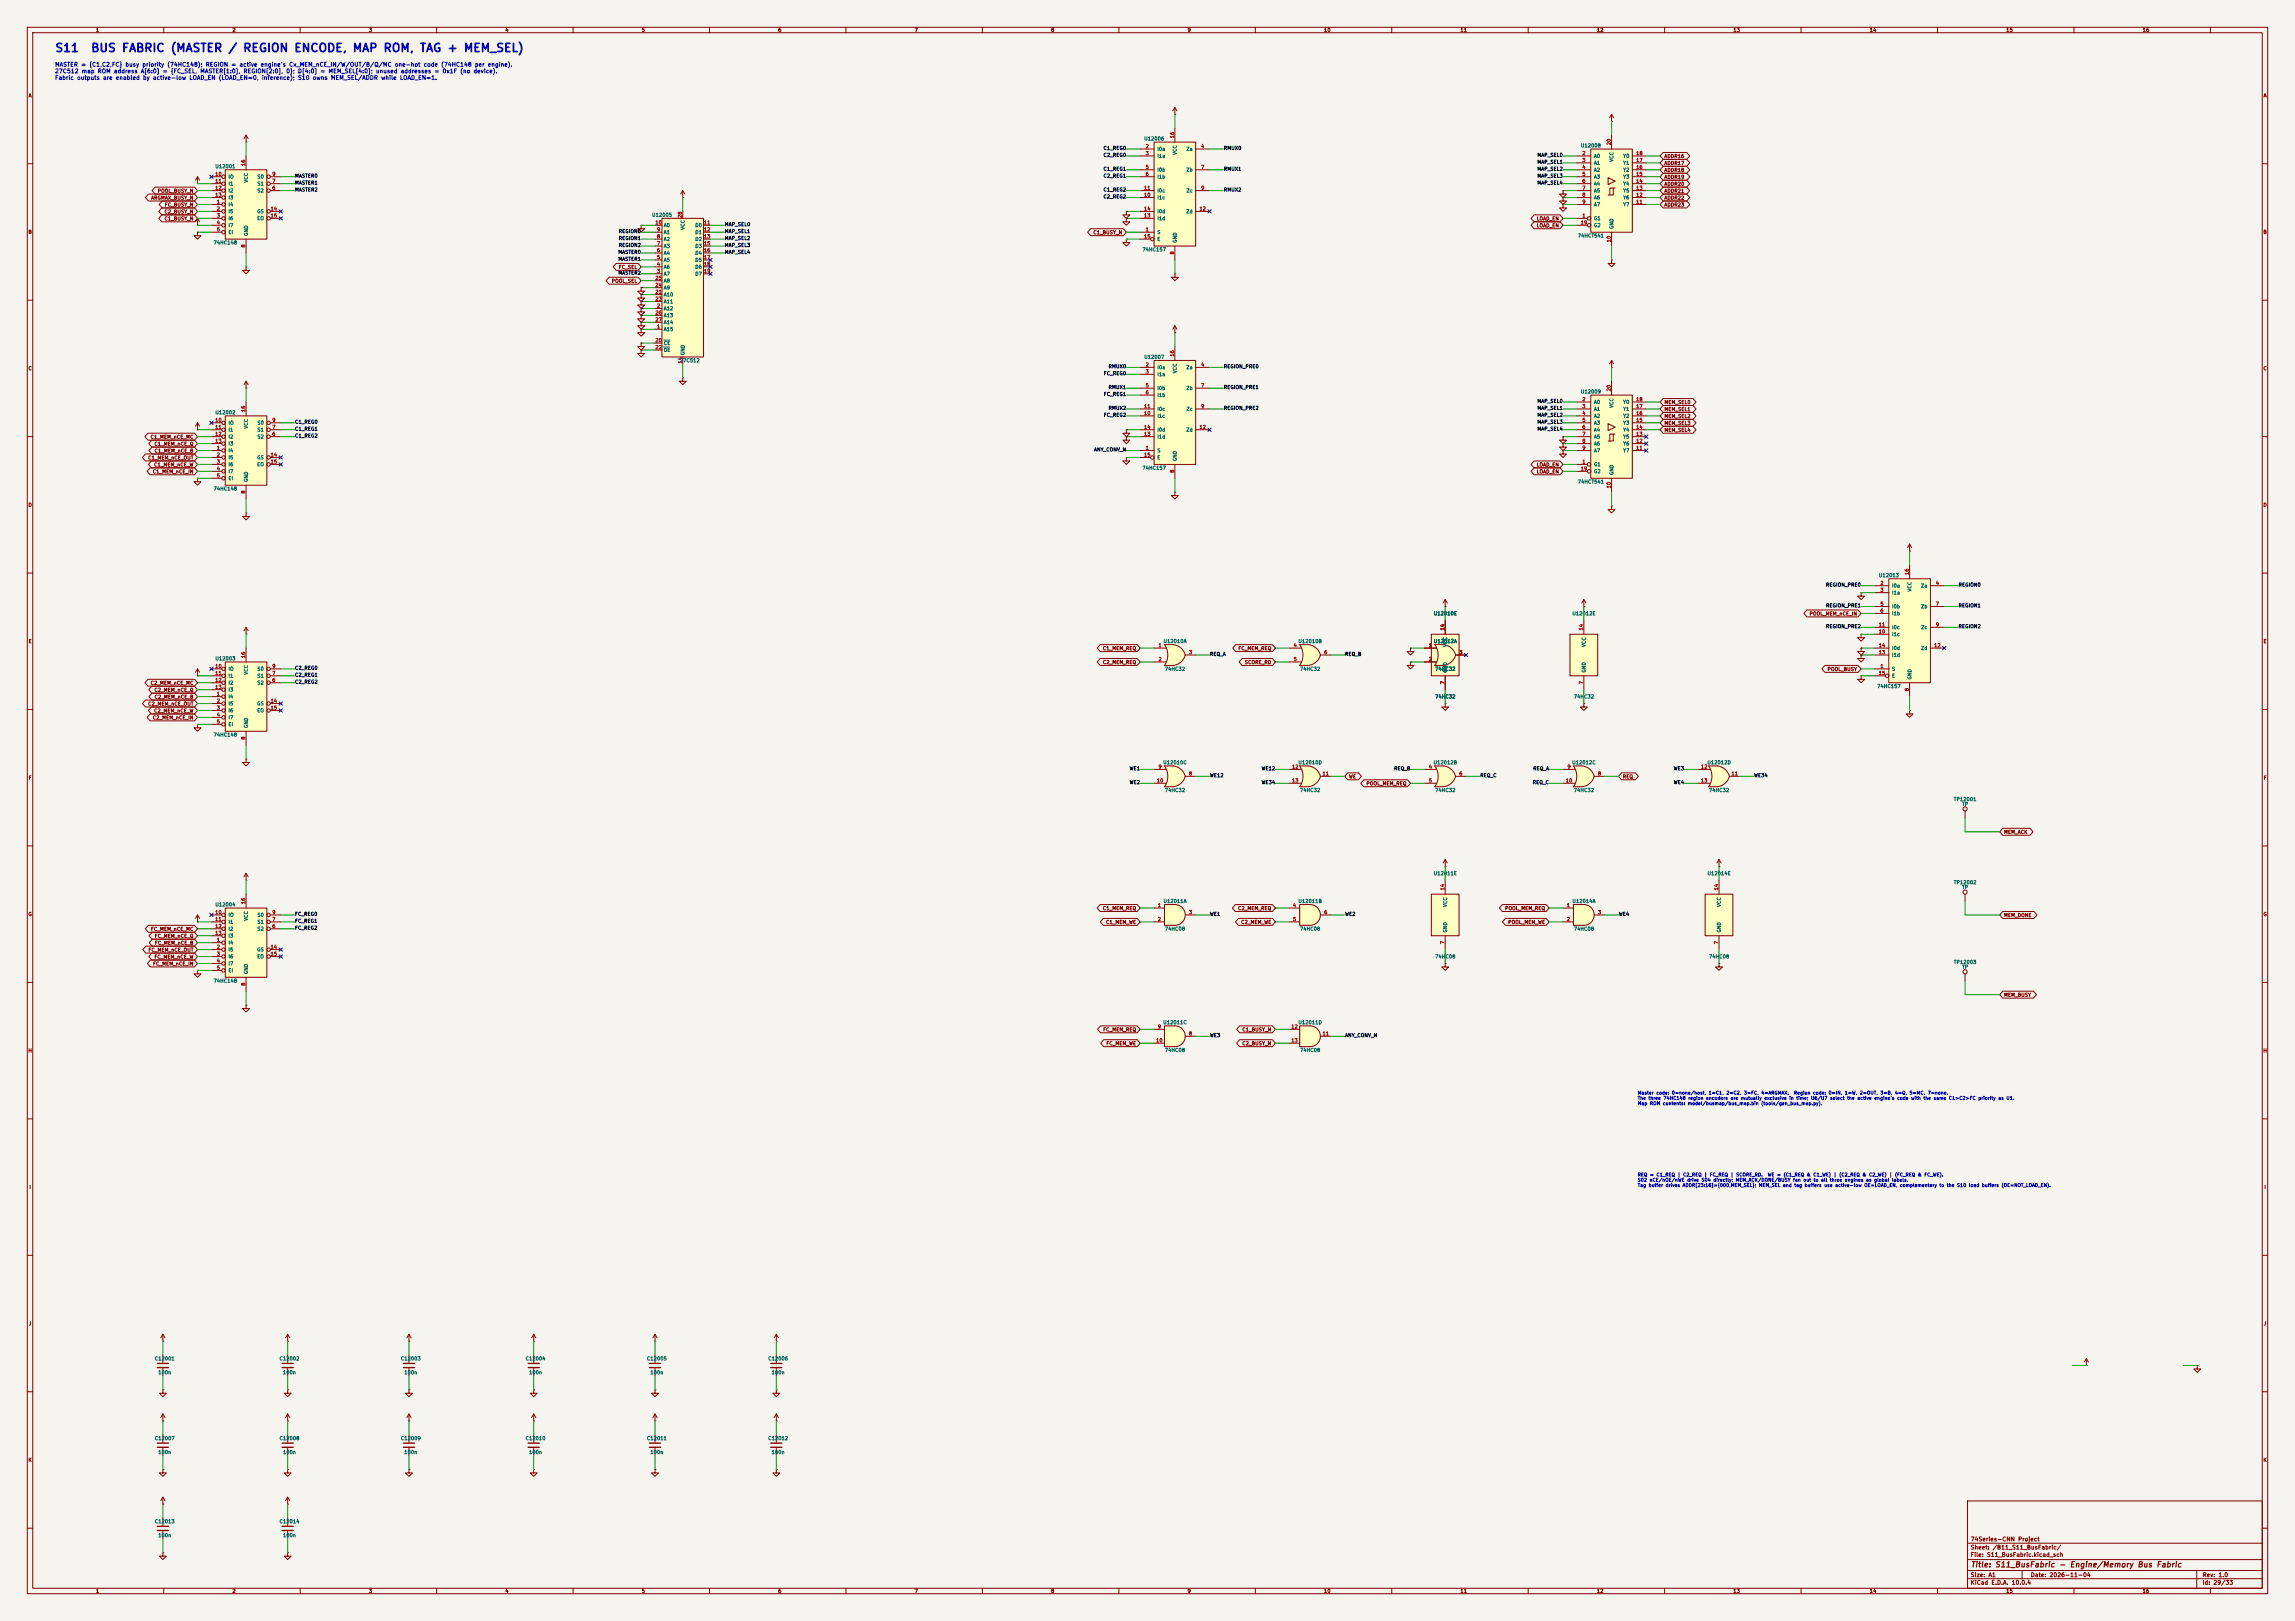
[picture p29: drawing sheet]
<svg xmlns="http://www.w3.org/2000/svg" width="841mm" height="594mm" viewBox="0 0 841 594" stroke-linecap="round" stroke-linejoin="round" font-family="sans-serif">
<defs><g id="words">
<g font-size="3" fill="#0000c2">
<text x="20" y="19.8">S11</text>
<text x="33.1" y="19.8">BUS FABRIC (MASTER / REGION ENCODE, MAP ROM, TAG + MEM_SEL)</text>
</g>
<text font-size="2" fill="#840000" x="722" y="574.8">Title: S11_BusFabric - Engine/Memory Bus Fabric</text>
<g font-size="1.5" fill="#0000c2">
<text x="20" y="24.8">MASTER = {C1,C2,FC} busy priority (74HC148); REGION = active engine's Cx_MEM_nCE_IN/W/OUT/B/Q/MC one-hot code (74HC148 per engine).</text>
<text x="20" y="27.2">27C512 map ROM address A[6:0] = {FC_SEL, MASTER[1:0], REGION[2:0], 0}; D[4:0] = MEM_SEL[4:0]; unused addresses = 0x1F (no device).</text>
<text x="20" y="29.6">Fabric outputs are enabled by active-low LOAD_EN (LOAD_EN=0, inference); S10 owns MEM_SEL/ADDR while LOAD_EN=1.</text>
</g>
<g font-size="1.5" fill="#840000">
<text x="722" y="568.2">Sheet: /B11_S11_BusFabric/</text>
<text x="722" y="565.2">74Series-CNN Project</text>
<text x="722" y="570.9">File: S11_BusFabric.kicad_sch</text>
<text x="722" y="581.1">KiCad E.D.A. 10.0.4</text>
<text x="722" y="578.3">Size: A1</text>
<text x="744" y="578.3">Date: 2026-11-04</text>
<text x="807" y="578.3">Rev: 1.0</text>
<text x="807" y="581.1">Id: 29/33</text>
</g>
<g font-size="1.3" fill="#840000">
<text x="35" y="12">1</text>
<text x="85" y="12">2</text>
<text x="135" y="12">3</text>
<text x="185" y="12">4</text>
<text x="235" y="12">5</text>
<text x="285" y="12">6</text>
<text x="335" y="12">7</text>
<text x="385" y="12">8</text>
<text x="435" y="12">9</text>
<text x="485" y="12">10</text>
<text x="535" y="12">11</text>
<text x="585" y="12">12</text>
<text x="635" y="12">13</text>
<text x="685" y="12">14</text>
<text x="735" y="12">15</text>
<text x="785" y="12">16</text>
<text x="10.3" y="36">A</text>
<text x="829.3" y="36">A</text>
<text x="609.8" y="58.2">ADDR16</text>
<text x="609.8" y="65.8">ADDR19</text>
<text x="609.8" y="63.3">ADDR18</text>
<text x="609.8" y="60.8">ADDR17</text>
<text x="57.6" y="70.9">POOL_BUSY_N</text>
<text x="609.8" y="70.9">ADDR21</text>
<text x="609.8" y="68.4">ADDR20</text>
<text x="55.2" y="73.5">ARGMAX_BUSY_N</text>
<text x="60.2" y="76">FC_BUSY_N</text>
<text x="609.8" y="76">ADDR23</text>
<text x="609.8" y="73.5">ADDR22</text>
<text x="60.1" y="78.5">C2_BUSY_N</text>
<text x="60.1" y="81.1">C1_BUSY_N</text>
<text x="563" y="83.6">LOAD_EN</text>
<text x="563" y="81.1">LOAD_EN</text>
<text x="10.3" y="86">B</text>
<text x="400.5" y="86.2">C1_BUSY_N</text>
<text x="829.2" y="86">B</text>
<text x="226.6" y="98.9">FC_SEL</text>
<text x="224" y="103.9">POOL_SEL</text>
<text x="10.3" y="136">C</text>
<text x="829.2" y="136">C</text>
<text x="609.8" y="148.4">MEM_SEL0</text>
<text x="609.8" y="153.5">MEM_SEL2</text>
<text x="609.8" y="150.9">MEM_SEL1</text>
<text x="55" y="161.1">C1_MEM_nCE_MC</text>
<text x="609.8" y="158.5">MEM_SEL4</text>
<text x="609.8" y="156">MEM_SEL3</text>
<text x="56.4" y="163.6">C1_MEM_nCE_Q</text>
<text x="56.5" y="166.2">C1_MEM_nCE_B</text>
<text x="54.1" y="168.7">C1_MEM_nCE_OUT</text>
<text x="55.8" y="173.8">C1_MEM_nCE_IN</text>
<text x="56.3" y="171.2">C1_MEM_nCE_W</text>
<text x="563" y="173.8">LOAD_EN</text>
<text x="563" y="171.2">LOAD_EN</text>
<text x="10.3" y="186">D</text>
<text x="829.2" y="186">D</text>
<text x="662.9" y="225.9">POOL_MEM_nCE_IN</text>
<text x="10.3" y="236">E</text>
<text x="404" y="238.6">C1_MEM_REQ</text>
<text x="453.6" y="238.6">FC_MEM_REQ</text>
<text x="829.3" y="236">E</text>
<text x="404" y="243.6">C2_MEM_REQ</text>
<text x="456" y="243.6">SCORE_RD</text>
<text x="55" y="251.3">C2_MEM_nCE_MC</text>
<text x="669.5" y="246.2">POOL_BUSY</text>
<text x="56.4" y="253.8">C2_MEM_nCE_Q</text>
<text x="56.5" y="256.3">C2_MEM_nCE_B</text>
<text x="54.1" y="258.9">C2_MEM_nCE_OUT</text>
<text x="55.8" y="264">C2_MEM_nCE_IN</text>
<text x="56.3" y="261.4">C2_MEM_nCE_W</text>
<text x="10.3" y="286">F</text>
<text x="494.2" y="285.5">WE</text>
<text x="594.5" y="285.5">REQ</text>
<text x="829.3" y="286">F</text>
<text x="500.6" y="288.1">POOL_MEM_REQ</text>
<text x="734.2" y="305.9">MEM_ACK</text>
<text x="10.3" y="336">G</text>
<text x="404" y="333.8">C1_MEM_REQ</text>
<text x="453.5" y="333.8">C2_MEM_REQ</text>
<text x="551.4" y="333.8">POOL_MEM_REQ</text>
<text x="829.2" y="336">G</text>
<text x="55.2" y="341.4">FC_MEM_nCE_MC</text>
<text x="405.1" y="338.9">C1_MEM_WE</text>
<text x="454.7" y="338.9">C2_MEM_WE</text>
<text x="552.5" y="338.9">POOL_MEM_WE</text>
<text x="734.2" y="336.3">MEM_DONE</text>
<text x="56.5" y="344">FC_MEM_nCE_Q</text>
<text x="56.6" y="346.5">FC_MEM_nCE_B</text>
<text x="54.2" y="349">FC_MEM_nCE_OUT</text>
<text x="56.4" y="351.6">FC_MEM_nCE_W</text>
<text x="55.9" y="354.1">FC_MEM_nCE_IN</text>
<text x="734.2" y="365.6">MEM_BUSY</text>
<text x="404.1" y="378.3">FC_MEM_REQ</text>
<text x="405.3" y="383.3">FC_MEM_WE</text>
<text x="455.1" y="383.3">C2_BUSY_N</text>
<text x="455.1" y="378.3">C1_BUSY_N</text>
<text x="10.2" y="386">H</text>
<text x="829.2" y="386">H</text>
<text x="10.6" y="436">I</text>
<text x="829.6" y="436">I</text>
<text x="10.4" y="486">J</text>
<text x="829.4" y="486">J</text>
<text x="10.3" y="536">K</text>
<text x="829.2" y="536">K</text>
<text x="35" y="584">1</text>
<text x="85" y="584">2</text>
<text x="135" y="584">3</text>
<text x="185" y="584">4</text>
<text x="235" y="584">5</text>
<text x="285" y="584">6</text>
<text x="335" y="584">7</text>
<text x="385" y="584">8</text>
<text x="435" y="584">9</text>
<text x="485" y="584">10</text>
<text x="535" y="584">11</text>
<text x="585" y="584">12</text>
<text x="635" y="584">13</text>
<text x="685" y="584">14</text>
<text x="735" y="584">15</text>
<text x="785" y="584">16</text>
</g>
<g font-size="1.3" fill="#006464">
<text x="419.1" y="51.8">U12006</text>
<text x="423.9" y="55.6">I0a</text>
<text x="423.9" y="58.1">I1a</text>
<text x="431.5" y="56.9" transform="rotate(-90 431.5 56.9)">VCC</text>
<text x="434.6" y="55.6">Za</text>
<text x="579.1" y="54.3">U12008</text>
<text x="583.9" y="58.1">A0</text>
<text x="591.5" y="59.5" transform="rotate(-90 591.5 59.5)">VCC</text>
<text x="594.7" y="58.1">Y0</text>
<text x="78.8" y="61.9">U12001</text>
<text x="83.6" y="65.7">IO</text>
<text x="94.2" y="65.7">S0</text>
<text x="423.9" y="63.2">I0b</text>
<text x="423.9" y="65.7">I1b</text>
<text x="434.6" y="63.2">Zb</text>
<text x="583.9" y="60.7">A1</text>
<text x="583.9" y="63.2">A2</text>
<text x="583.9" y="65.7">A3</text>
<text x="594.7" y="65.7">Y3</text>
<text x="594.7" y="63.2">Y2</text>
<text x="594.7" y="60.7">Y1</text>
<text x="83.6" y="68.3">I1</text>
<text x="83.6" y="70.8">I2</text>
<text x="91.1" y="67.1" transform="rotate(-90 91.1 67.1)">VCC</text>
<text x="94.2" y="70.8">S2</text>
<text x="94.2" y="68.3">S1</text>
<text x="423.9" y="70.8">I0c</text>
<text x="434.6" y="70.8">Zc</text>
<text x="583.9" y="68.3">A4</text>
<text x="583.9" y="70.8">A5</text>
<text x="594.7" y="70.8">Y5</text>
<text x="594.7" y="68.3">Y4</text>
<text x="83.6" y="75.9">I4</text>
<text x="83.6" y="73.4">I3</text>
<text x="423.9" y="73.4">I1c</text>
<text x="583.9" y="73.4">A6</text>
<text x="583.9" y="75.9">A7</text>
<text x="594.7" y="75.9">Y7</text>
<text x="594.7" y="73.4">Y6</text>
<text x="83.6" y="78.4">I5</text>
<text x="83.6" y="81">I6</text>
<text x="83.6" y="83.5">I7</text>
<text x="94.1" y="78.4">GS</text>
<text x="94.1" y="81">EO</text>
<text x="238.8" y="79.7">U12005</text>
<text x="243.1" y="83.5">A0</text>
<text x="254.6" y="83.5">D0</text>
<text x="423.9" y="81">I1d</text>
<text x="423.9" y="78.4">I0d</text>
<text x="434.6" y="78.4">Zd</text>
<text x="583.9" y="81">G1</text>
<text x="583.9" y="83.5">G2</text>
<text x="78.1" y="89.9">74HC148</text>
<text x="83.6" y="86.1">EI</text>
<text x="91.1" y="86.6" transform="rotate(-90 91.1 86.6)">GND</text>
<text x="243.1" y="88.6">A2</text>
<text x="243.1" y="86.1">A1</text>
<text x="251.2" y="84.3" transform="rotate(-90 251.2 84.3)">VCC</text>
<text x="254.6" y="86.1">D1</text>
<text x="254.6" y="88.6">D2</text>
<text x="423.9" y="86.1">S</text>
<text x="423.9" y="88.6">E</text>
<text x="431.5" y="89.2" transform="rotate(-90 431.5 89.2)">GND</text>
<text x="578" y="87.3">74HCT541</text>
<text x="591.5" y="84.1" transform="rotate(-90 591.5 84.1)">GND</text>
<text x="243.1" y="93.7">A4</text>
<text x="243.1" y="91.1">A3</text>
<text x="254.6" y="91.1">D3</text>
<text x="254.6" y="93.7">D4</text>
<text x="418.5" y="92.4">74HC157</text>
<text x="243.1" y="101.3">A7</text>
<text x="243.1" y="98.8">A6</text>
<text x="243.1" y="96.2">A5</text>
<text x="254.6" y="96.2">D5</text>
<text x="254.6" y="98.8">D6</text>
<text x="254.6" y="101.3">D7</text>
<text x="243.1" y="106.4">A9</text>
<text x="243.1" y="103.8">A8</text>
<text x="243.1" y="108.9">A10</text>
<text x="243.1" y="111.5">A11</text>
<text x="243.1" y="114">A12</text>
<text x="243.1" y="116.5">A13</text>
<text x="243.1" y="119.1">A14</text>
<text x="243.1" y="121.6">A15</text>
<text x="243.1" y="126.7">CE</text>
<text x="243.1" y="129.2">OE</text>
<text x="251.2" y="130.3" transform="rotate(-90 251.2 130.3)">GND</text>
<text x="419.1" y="131.8">U12007</text>
<text x="249" y="133.1">27C512</text>
<text x="423.9" y="135.6">I0a</text>
<text x="431.5" y="136.9" transform="rotate(-90 431.5 136.9)">VCC</text>
<text x="434.6" y="135.6">Za</text>
<text x="423.9" y="138.1">I1a</text>
<text x="423.9" y="143.2">I0b</text>
<text x="434.6" y="143.2">Zb</text>
<text x="423.9" y="145.8">I1b</text>
<text x="579.1" y="144.5">U12009</text>
<text x="583.9" y="148.3">A0</text>
<text x="591.5" y="149.6" transform="rotate(-90 591.5 149.6)">VCC</text>
<text x="594.7" y="148.3">Y0</text>
<text x="78.8" y="152.1">U12002</text>
<text x="83.6" y="155.9">IO</text>
<text x="94.2" y="155.9">S0</text>
<text x="423.9" y="153.4">I1c</text>
<text x="423.9" y="150.8">I0c</text>
<text x="434.6" y="150.8">Zc</text>
<text x="583.9" y="150.8">A1</text>
<text x="583.9" y="153.4">A2</text>
<text x="583.9" y="155.9">A3</text>
<text x="594.7" y="155.9">Y3</text>
<text x="594.7" y="153.4">Y2</text>
<text x="594.7" y="150.8">Y1</text>
<text x="83.6" y="158.5">I1</text>
<text x="83.6" y="161">I2</text>
<text x="91.1" y="157.2" transform="rotate(-90 91.1 157.2)">VCC</text>
<text x="94.2" y="161">S2</text>
<text x="94.2" y="158.5">S1</text>
<text x="423.9" y="161">I1d</text>
<text x="423.9" y="158.5">I0d</text>
<text x="434.6" y="158.5">Zd</text>
<text x="583.9" y="158.5">A4</text>
<text x="583.9" y="161">A5</text>
<text x="594.7" y="161">Y5</text>
<text x="594.7" y="158.5">Y4</text>
<text x="83.6" y="166.1">I4</text>
<text x="83.6" y="163.5">I3</text>
<text x="423.9" y="166.1">S</text>
<text x="583.9" y="163.5">A6</text>
<text x="583.9" y="166.1">A7</text>
<text x="594.7" y="166.1">Y7</text>
<text x="594.7" y="163.5">Y6</text>
<text x="83.6" y="168.6">I5</text>
<text x="83.6" y="171.2">I6</text>
<text x="83.6" y="173.7">I7</text>
<text x="94.1" y="168.6">GS</text>
<text x="94.1" y="171.2">EO</text>
<text x="418.5" y="172.4">74HC157</text>
<text x="423.9" y="168.6">E</text>
<text x="431.5" y="169.2" transform="rotate(-90 431.5 169.2)">GND</text>
<text x="583.9" y="171.2">G1</text>
<text x="583.9" y="173.7">G2</text>
<text x="83.6" y="176.2">EI</text>
<text x="91.1" y="176.8" transform="rotate(-90 91.1 176.8)">GND</text>
<text x="578" y="177.5">74HCT541</text>
<text x="591.5" y="174.2" transform="rotate(-90 591.5 174.2)">GND</text>
<text x="78.1" y="180">74HC148</text>
<text x="688.4" y="211.8">U12013</text>
<text x="693.2" y="215.6">I0a</text>
<text x="703.8" y="215.6">Za</text>
<text x="693.2" y="218.1">I1a</text>
<text x="700.7" y="216.9" transform="rotate(-90 700.7 216.9)">VCC</text>
<text x="525.2" y="225.8">U12010E</text>
<text x="576" y="225.8">U12012E</text>
<text x="693.2" y="223.2">I0b</text>
<text x="693.2" y="225.8">I1b</text>
<text x="703.8" y="223.2">Zb</text>
<text x="693.2" y="233.4">I1c</text>
<text x="693.2" y="230.8">I0c</text>
<text x="703.9" y="230.8">Zc</text>
<text x="426.2" y="235.9">U12010A</text>
<text x="475.6" y="235.9">U12010B</text>
<text x="525.3" y="235.9">U12012A</text>
<text x="530.6" y="237.3" transform="rotate(-90 530.6 237.3)">VCC</text>
<text x="581.4" y="237.3" transform="rotate(-90 581.4 237.3)">VCC</text>
<text x="693.2" y="238.5">I0d</text>
<text x="703.8" y="238.5">Zd</text>
<text x="78.8" y="242.3">U12003</text>
<text x="693.2" y="241">I1d</text>
<text x="83.6" y="246.1">IO</text>
<text x="83.6" y="248.6">I1</text>
<text x="83.6" y="251.2">I2</text>
<text x="91.1" y="247.4" transform="rotate(-90 91.1 247.4)">VCC</text>
<text x="94.2" y="251.2">S2</text>
<text x="94.2" y="248.6">S1</text>
<text x="94.2" y="246.1">S0</text>
<text x="426.7" y="246.1">74HC32</text>
<text x="476.2" y="246.1">74HC32</text>
<text x="525.8" y="246.1">74HC32</text>
<text x="530.6" y="246.6" transform="rotate(-90 530.6 246.6)">GND</text>
<text x="581.4" y="246.6" transform="rotate(-90 581.4 246.6)">GND</text>
<text x="693.2" y="246.1">S</text>
<text x="693.2" y="248.6">E</text>
<text x="700.7" y="249.2" transform="rotate(-90 700.7 249.2)">GND</text>
<text x="83.6" y="256.2">I4</text>
<text x="83.6" y="253.7">I3</text>
<text x="525.8" y="256.2">74HC32</text>
<text x="576.6" y="256.2">74HC32</text>
<text x="687.7" y="252.4">74HC157</text>
<text x="83.6" y="258.8">I5</text>
<text x="83.6" y="261.3">I6</text>
<text x="83.6" y="263.9">I7</text>
<text x="94.1" y="258.8">GS</text>
<text x="94.1" y="261.3">EO</text>
<text x="83.6" y="266.4">EI</text>
<text x="91.1" y="267" transform="rotate(-90 91.1 267)">GND</text>
<text x="78.1" y="270.2">74HC148</text>
<text x="426.1" y="280.4">U12010C</text>
<text x="475.6" y="280.4">U12010D</text>
<text x="525.2" y="280.4">U12012B</text>
<text x="576" y="280.4">U12012C</text>
<text x="625.5" y="280.4">U12012D</text>
<text x="426.7" y="290.5">74HC32</text>
<text x="476.2" y="290.5">74HC32</text>
<text x="525.8" y="290.5">74HC32</text>
<text x="576.6" y="290.5">74HC32</text>
<text x="626.1" y="290.5">74HC32</text>
<text x="715.8" y="293.8">TP12001</text>
<text x="718.9" y="295.6">TP</text>
<text x="525.2" y="321">U12011E</text>
<text x="625.6" y="321">U12014E</text>
<text x="715.8" y="324.3">TP12002</text>
<text x="718.9" y="326.1">TP</text>
<text x="78.8" y="332.4">U12004</text>
<text x="426.2" y="331.2">U12011A</text>
<text x="475.6" y="331.2">U12011B</text>
<text x="530.6" y="332.5" transform="rotate(-90 530.6 332.5)">VCC</text>
<text x="576.1" y="331.2">U12014A</text>
<text x="630.9" y="332.5" transform="rotate(-90 630.9 332.5)">VCC</text>
<text x="83.6" y="336.3">IO</text>
<text x="83.6" y="338.8">I1</text>
<text x="83.6" y="341.3">I2</text>
<text x="91.1" y="337.6" transform="rotate(-90 91.1 337.6)">VCC</text>
<text x="94.2" y="341.3">S2</text>
<text x="94.2" y="338.8">S1</text>
<text x="94.2" y="336.3">S0</text>
<text x="426.7" y="341.3">74HC08</text>
<text x="476.2" y="341.3">74HC08</text>
<text x="530.6" y="341.9" transform="rotate(-90 530.6 341.9)">GND</text>
<text x="576.6" y="341.3">74HC08</text>
<text x="630.9" y="341.9" transform="rotate(-90 630.9 341.9)">GND</text>
<text x="83.6" y="346.4">I4</text>
<text x="83.6" y="343.9">I3</text>
<text x="83.6" y="349">I5</text>
<text x="83.6" y="351.5">I6</text>
<text x="94.1" y="349">GS</text>
<text x="94.1" y="351.5">EO</text>
<text x="525.8" y="351.5">74HC08</text>
<text x="626.1" y="351.5">74HC08</text>
<text x="715.8" y="353.5">TP12003</text>
<text x="83.6" y="354">I7</text>
<text x="83.6" y="356.6">EI</text>
<text x="91.1" y="357.1" transform="rotate(-90 91.1 357.1)">GND</text>
<text x="718.9" y="355.3">TP</text>
<text x="78.1" y="360.4">74HC148</text>
<text x="426.1" y="375.6">U12011C</text>
<text x="475.6" y="375.6">U12011D</text>
<text x="426.7" y="385.8">74HC08</text>
<text x="476.2" y="385.8">74HC08</text>
<text x="56.6" y="498.8">C12001</text>
<text x="57.8" y="503.9">100n</text>
<text x="102.3" y="498.8">C12002</text>
<text x="103.6" y="503.9">100n</text>
<text x="146.7" y="498.8">C12003</text>
<text x="148" y="503.9">100n</text>
<text x="192.5" y="498.8">C12004</text>
<text x="193.7" y="503.9">100n</text>
<text x="236.9" y="498.8">C12005</text>
<text x="238.2" y="503.9">100n</text>
<text x="281.4" y="498.8">C12006</text>
<text x="282.6" y="503.9">100n</text>
<text x="56.6" y="528">C12007</text>
<text x="57.8" y="533.1">100n</text>
<text x="102.3" y="528">C12008</text>
<text x="103.6" y="533.1">100n</text>
<text x="146.7" y="528">C12009</text>
<text x="148" y="533.1">100n</text>
<text x="192.5" y="528">C12010</text>
<text x="193.7" y="533.1">100n</text>
<text x="236.9" y="528">C12011</text>
<text x="238.2" y="533.1">100n</text>
<text x="281.4" y="528">C12012</text>
<text x="282.6" y="533.1">100n</text>
<text x="56.6" y="558.5">C12013</text>
<text x="57.8" y="563.6">100n</text>
<text x="102.3" y="558.5">C12014</text>
<text x="103.6" y="563.6">100n</text>
</g>
<g font-size="1.3" fill="#a90000">
<text x="430.5" y="50.8" transform="rotate(-90 430.5 50.8)">16</text>
<text x="590.5" y="53.4" transform="rotate(-90 590.5 53.4)">20</text>
<text x="419.7" y="54.6">2</text>
<text x="419.7" y="57.1">3</text>
<text x="440" y="54.6">4</text>
<text x="579.7" y="57.1">2</text>
<text x="579.7" y="59.7">3</text>
<text x="599.4" y="59.7">17</text>
<text x="599.4" y="57.1">18</text>
<text x="78.7" y="64.7">10</text>
<text x="90.1" y="61" transform="rotate(-90 90.1 61)">16</text>
<text x="99.6" y="64.7">9</text>
<text x="419.7" y="62.2">5</text>
<text x="419.7" y="64.7">6</text>
<text x="440" y="62.2">7</text>
<text x="579.7" y="62.2">4</text>
<text x="579.7" y="64.7">5</text>
<text x="599.4" y="64.7">15</text>
<text x="599.4" y="62.2">16</text>
<text x="78.7" y="67.3">11</text>
<text x="78.7" y="69.8">12</text>
<text x="99.6" y="69.8">6</text>
<text x="99.6" y="67.3">7</text>
<text x="419.1" y="69.8">11</text>
<text x="440" y="69.8">9</text>
<text x="579.7" y="67.3">6</text>
<text x="579.7" y="69.8">7</text>
<text x="599.4" y="69.8">13</text>
<text x="599.4" y="67.3">14</text>
<text x="78.7" y="72.4">13</text>
<text x="79.3" y="74.9">1</text>
<text x="79.3" y="77.4">2</text>
<text x="99" y="77.4">14</text>
<text x="419.1" y="72.4">10</text>
<text x="419.1" y="77.4">14</text>
<text x="439.4" y="77.4">12</text>
<text x="579.7" y="72.4">8</text>
<text x="579.7" y="74.9">9</text>
<text x="599.4" y="74.9">11</text>
<text x="599.4" y="72.4">12</text>
<text x="79.3" y="80">3</text>
<text x="79.3" y="82.5">4</text>
<text x="99" y="80">15</text>
<text x="240" y="82.5">10</text>
<text x="250.2" y="80.1" transform="rotate(-90 250.2 80.1)">28</text>
<text x="257.8" y="82.5">11</text>
<text x="419.1" y="80">13</text>
<text x="579.1" y="82.5">19</text>
<text x="579.7" y="80">1</text>
<text x="79.3" y="85.1">5</text>
<text x="240.6" y="87.6">8</text>
<text x="240.6" y="85.1">9</text>
<text x="257.8" y="85.1">12</text>
<text x="257.8" y="87.6">13</text>
<text x="419.1" y="87.6">15</text>
<text x="419.7" y="85.1">1</text>
<text x="590.5" y="88.9" transform="rotate(-90 590.5 88.9)">10</text>
<text x="90.1" y="90.9" transform="rotate(-90 90.1 90.9)">8</text>
<text x="240.6" y="95.2">5</text>
<text x="240.6" y="92.7">6</text>
<text x="240.6" y="90.1">7</text>
<text x="257.8" y="90.1">15</text>
<text x="257.8" y="92.7">16</text>
<text x="257.8" y="95.2">17</text>
<text x="430.5" y="93.4" transform="rotate(-90 430.5 93.4)">8</text>
<text x="240.6" y="100.3">3</text>
<text x="240.6" y="97.8">4</text>
<text x="257.8" y="97.8">18</text>
<text x="257.8" y="100.3">19</text>
<text x="240" y="107.9">21</text>
<text x="240" y="105.4">24</text>
<text x="240" y="102.8">25</text>
<text x="240" y="110.5">23</text>
<text x="240.6" y="113">2</text>
<text x="240" y="115.5">26</text>
<text x="240" y="118.1">27</text>
<text x="240" y="125.7">20</text>
<text x="240.6" y="120.6">1</text>
<text x="240" y="128.2">22</text>
<text x="430.5" y="130.9" transform="rotate(-90 430.5 130.9)">16</text>
<text x="250.2" y="133.4" transform="rotate(-90 250.2 133.4)">14</text>
<text x="419.7" y="134.6">2</text>
<text x="419.7" y="137.1">3</text>
<text x="440" y="134.6">4</text>
<text x="419.7" y="142.2">5</text>
<text x="440" y="142.2">7</text>
<text x="590.5" y="143.6" transform="rotate(-90 590.5 143.6)">20</text>
<text x="419.1" y="149.8">11</text>
<text x="419.7" y="144.8">6</text>
<text x="440" y="149.8">9</text>
<text x="579.7" y="147.3">2</text>
<text x="579.7" y="149.8">3</text>
<text x="599.4" y="149.8">17</text>
<text x="599.4" y="147.3">18</text>
<text x="78.7" y="154.9">10</text>
<text x="90.1" y="151.2" transform="rotate(-90 90.1 151.2)">16</text>
<text x="99.6" y="154.9">9</text>
<text x="419.1" y="152.4">10</text>
<text x="579.7" y="152.4">4</text>
<text x="579.7" y="154.9">5</text>
<text x="599.4" y="154.9">15</text>
<text x="599.4" y="152.4">16</text>
<text x="78.7" y="157.5">11</text>
<text x="78.7" y="160">12</text>
<text x="99.6" y="160">6</text>
<text x="99.6" y="157.5">7</text>
<text x="419.1" y="160">13</text>
<text x="419.1" y="157.5">14</text>
<text x="439.4" y="157.5">12</text>
<text x="579.7" y="157.5">6</text>
<text x="579.7" y="160">7</text>
<text x="599.4" y="160">13</text>
<text x="599.4" y="157.5">14</text>
<text x="78.7" y="162.5">13</text>
<text x="79.3" y="165.1">1</text>
<text x="79.3" y="167.6">2</text>
<text x="99" y="167.6">14</text>
<text x="419.1" y="167.6">15</text>
<text x="419.7" y="165.1">1</text>
<text x="579.7" y="162.5">8</text>
<text x="579.7" y="165.1">9</text>
<text x="599.4" y="165.1">11</text>
<text x="599.4" y="162.5">12</text>
<text x="79.3" y="170.2">3</text>
<text x="79.3" y="172.7">4</text>
<text x="99" y="170.2">15</text>
<text x="430.5" y="173.4" transform="rotate(-90 430.5 173.4)">8</text>
<text x="579.1" y="172.7">19</text>
<text x="579.7" y="170.2">1</text>
<text x="79.3" y="175.2">5</text>
<text x="590.5" y="179.1" transform="rotate(-90 590.5 179.1)">10</text>
<text x="90.1" y="181" transform="rotate(-90 90.1 181)">8</text>
<text x="688.9" y="214.6">2</text>
<text x="699.7" y="210.9" transform="rotate(-90 699.7 210.9)">16</text>
<text x="709.2" y="214.6">4</text>
<text x="688.9" y="217.1">3</text>
<text x="688.9" y="222.2">5</text>
<text x="688.9" y="224.8">6</text>
<text x="709.2" y="222.2">7</text>
<text x="529.6" y="231.2" transform="rotate(-90 529.6 231.2)">14</text>
<text x="580.4" y="231.2" transform="rotate(-90 580.4 231.2)">14</text>
<text x="688.3" y="232.4">10</text>
<text x="688.3" y="229.8">11</text>
<text x="709.2" y="229.8">9</text>
<text x="424.4" y="237.5">1</text>
<text x="473.9" y="237.5">4</text>
<text x="523.4" y="237.5">1</text>
<text x="688.3" y="237.5">14</text>
<text x="708.6" y="237.5">12</text>
<text x="78.7" y="245.1">10</text>
<text x="90.1" y="241.3" transform="rotate(-90 90.1 241.3)">16</text>
<text x="99.6" y="245.1">9</text>
<text x="424.4" y="242.5">2</text>
<text x="435.5" y="240">3</text>
<text x="473.9" y="242.5">5</text>
<text x="485.1" y="240">6</text>
<text x="523.4" y="242.5">2</text>
<text x="534.6" y="240">3</text>
<text x="688.3" y="240">13</text>
<text x="688.9" y="245.1">1</text>
<text x="78.7" y="247.6">11</text>
<text x="78.7" y="250.2">12</text>
<text x="99.6" y="250.2">6</text>
<text x="99.6" y="247.6">7</text>
<text x="529.6" y="250.9" transform="rotate(-90 529.6 250.9)">7</text>
<text x="580.4" y="250.9" transform="rotate(-90 580.4 250.9)">7</text>
<text x="688.3" y="247.6">15</text>
<text x="78.7" y="252.7">13</text>
<text x="79.3" y="255.2">1</text>
<text x="79.3" y="257.8">2</text>
<text x="99" y="257.8">14</text>
<text x="699.7" y="253.4" transform="rotate(-90 699.7 253.4)">8</text>
<text x="79.3" y="260.3">3</text>
<text x="79.3" y="262.9">4</text>
<text x="99" y="260.3">15</text>
<text x="79.3" y="265.4">5</text>
<text x="90.1" y="271.2" transform="rotate(-90 90.1 271.2)">8</text>
<text x="424.4" y="281.9">9</text>
<text x="473.3" y="281.9">12</text>
<text x="523.4" y="281.9">4</text>
<text x="574.2" y="281.9">9</text>
<text x="623.1" y="281.9">12</text>
<text x="423.8" y="287">10</text>
<text x="435.5" y="284.5">8</text>
<text x="473.3" y="287">13</text>
<text x="484.5" y="284.5">11</text>
<text x="523.4" y="287">5</text>
<text x="534.6" y="284.5">6</text>
<text x="573.6" y="287">10</text>
<text x="585.4" y="284.5">8</text>
<text x="623.1" y="287">13</text>
<text x="634.3" y="284.5">11</text>
<text x="529.6" y="326.4" transform="rotate(-90 529.6 326.4)">14</text>
<text x="629.9" y="326.4" transform="rotate(-90 629.9 326.4)">14</text>
<text x="78.7" y="335.3">10</text>
<text x="90.1" y="331.5" transform="rotate(-90 90.1 331.5)">16</text>
<text x="99.6" y="335.3">9</text>
<text x="424.1" y="332.7">1</text>
<text x="435.5" y="335.3">3</text>
<text x="473.6" y="332.7">4</text>
<text x="485.1" y="335.3">6</text>
<text x="574" y="332.7">1</text>
<text x="585.4" y="335.3">3</text>
<text x="78.7" y="337.8">11</text>
<text x="78.7" y="340.3">12</text>
<text x="99.6" y="340.3">6</text>
<text x="99.6" y="337.8">7</text>
<text x="424.1" y="337.8">2</text>
<text x="473.6" y="337.8">5</text>
<text x="574" y="337.8">2</text>
<text x="78.7" y="342.9">13</text>
<text x="79.3" y="345.4">1</text>
<text x="79.3" y="348">2</text>
<text x="99" y="348">14</text>
<text x="529.6" y="346.1" transform="rotate(-90 529.6 346.1)">7</text>
<text x="629.9" y="346.1" transform="rotate(-90 629.9 346.1)">7</text>
<text x="79.3" y="350.5">3</text>
<text x="79.3" y="353">4</text>
<text x="99" y="350.5">15</text>
<text x="79.3" y="355.6">5</text>
<text x="90.1" y="361.4" transform="rotate(-90 90.1 361.4)">8</text>
<text x="424.1" y="377.2">9</text>
<text x="473" y="377.2">12</text>
<text x="423.5" y="382.2">10</text>
<text x="435.5" y="379.7">8</text>
<text x="473" y="382.2">13</text>
<text x="484.5" y="379.7">11</text>
</g>
<g font-size="1.3" fill="#0f0f0f">
<text x="404.2" y="55.2">C1_REG0</text>
<text x="404.2" y="57.8">C2_REG0</text>
<text x="448.3" y="55.2">RMUX0</text>
<text x="563.2" y="57.8">MAP_SEL0</text>
<text x="107.9" y="65.4">MASTER0</text>
<text x="404.2" y="62.9">C1_REG1</text>
<text x="404.2" y="65.4">C2_REG1</text>
<text x="448.3" y="62.9">RMUX1</text>
<text x="563.2" y="60.3">MAP_SEL1</text>
<text x="563.2" y="62.9">MAP_SEL2</text>
<text x="563.2" y="65.4">MAP_SEL3</text>
<text x="107.9" y="70.5">MASTER2</text>
<text x="107.9" y="67.9">MASTER1</text>
<text x="404.2" y="70.5">C1_REG2</text>
<text x="448.3" y="70.5">RMUX2</text>
<text x="563.2" y="67.9">MAP_SEL4</text>
<text x="404.2" y="73">C2_REG2</text>
<text x="265.4" y="83.2">MAP_SEL0</text>
<text x="226.6" y="88.3">REGION1</text>
<text x="226.6" y="85.7">REGION0</text>
<text x="265.4" y="85.7">MAP_SEL1</text>
<text x="265.4" y="88.3">MAP_SEL2</text>
<text x="226.4" y="95.9">MASTER1</text>
<text x="226.4" y="93.3">MASTER0</text>
<text x="226.6" y="90.8">REGION2</text>
<text x="265.4" y="90.8">MAP_SEL3</text>
<text x="265.4" y="93.3">MAP_SEL4</text>
<text x="226.4" y="101">MASTER2</text>
<text x="404.3" y="137.8">FC_REG0</text>
<text x="406.1" y="135.2">RMUX0</text>
<text x="448.3" y="135.2">REGION_PRE0</text>
<text x="406.1" y="142.9">RMUX1</text>
<text x="448.3" y="142.9">REGION_PRE1</text>
<text x="404.3" y="145.4">FC_REG1</text>
<text x="563.2" y="147.9">MAP_SEL0</text>
<text x="107.9" y="155.6">C1_REG0</text>
<text x="404.3" y="153">FC_REG2</text>
<text x="406.1" y="150.5">RMUX2</text>
<text x="448.3" y="150.5">REGION_PRE2</text>
<text x="563.2" y="155.6">MAP_SEL3</text>
<text x="563.2" y="150.5">MAP_SEL1</text>
<text x="563.2" y="153">MAP_SEL2</text>
<text x="107.9" y="160.6">C1_REG2</text>
<text x="107.9" y="158.1">C1_REG1</text>
<text x="563.2" y="158.1">MAP_SEL4</text>
<text x="400.8" y="165.7">ANY_CONV_N</text>
<text x="669" y="215.3">REGION_PRE0</text>
<text x="717.5" y="215.3">REGION0</text>
<text x="669" y="222.9">REGION_PRE1</text>
<text x="717.5" y="222.9">REGION1</text>
<text x="669" y="230.5">REGION_PRE2</text>
<text x="717.5" y="230.5">REGION2</text>
<text x="107.9" y="245.7">C2_REG0</text>
<text x="443.2" y="240.7">REQ_A</text>
<text x="492.8" y="240.7">REQ_B</text>
<text x="107.9" y="250.8">C2_REG2</text>
<text x="107.9" y="248.3">C2_REG1</text>
<text x="413.8" y="287.6">WE2</text>
<text x="413.8" y="282.6">WE1</text>
<text x="443.2" y="285.1">WE12</text>
<text x="462.1" y="287.6">WE34</text>
<text x="462.1" y="282.6">WE12</text>
<text x="510.7" y="282.6">REQ_B</text>
<text x="542.3" y="285.1">REQ_C</text>
<text x="561.5" y="287.6">REQ_C</text>
<text x="561.7" y="282.6">REQ_A</text>
<text x="613.2" y="287.6">WE4</text>
<text x="613.2" y="282.6">WE3</text>
<text x="642.6" y="285.1">WE34</text>
<text x="107.9" y="335.9">FC_REG0</text>
<text x="443.2" y="335.9">WE1</text>
<text x="492.8" y="335.9">WE2</text>
<text x="593.1" y="335.9">WE4</text>
<text x="107.9" y="341">FC_REG2</text>
<text x="107.9" y="338.4">FC_REG1</text>
<text x="443.2" y="380.4">WE3</text>
<text x="492.8" y="380.4">ANY_CONV_N</text>
</g>
<g font-size="1.2" fill="#0000c2">
<text x="600" y="401.4">Master code: 0=none/host, 1=C1, 2=C2, 3=FC, 4=ARGMAX.</text>
<text x="657.3" y="401.4">Region code: 0=IN, 1=W, 2=OUT, 3=B, 4=Q, 5=MC, 7=none.</text>
<text x="600" y="403.3">The three 74HC148 region encoders are mutually exclusive in time; U6/U7 select the active engine's code with the same C1&gt;C2&gt;FC priority as U1.</text>
<text x="600" y="405.2">Map ROM contents: model/busmap/bus_map.bin (tools/gen_bus_map.py).</text>
<text x="600" y="431.4">REQ = C1_REQ | C2_REQ | FC_REQ | SCORE_RD.</text>
<text x="647.7" y="431.4">WE = (C1_REQ &amp; C1_WE) | (C2_REQ &amp; C2_WE) | (FC_REQ &amp; FC_WE).</text>
<text x="600" y="433.3">S02 nCE/nOE/nWE drive S04 directly; MEM_ACK/DONE/BUSY fan out to all three engines as global labels.</text>
<text x="600" y="435.2">Tag buffer drives ADDR[23:16]={000,MEM_SEL}; MEM_SEL and tag buffers use active-low OE=LOAD_EN, complementary to the S10 load buffers (OE=NOT_LOAD_EN).</text>
</g>
</g></defs>
<path d="M0 0h841v594h-841z" fill="#f5f4ef" stroke="#f5f4ef" stroke-width=".37"/>
<g fill="none" stroke="#840000" stroke-width=".37">
<path d="M10 10h821v574h-821zM12 12h817v570h-817zM60 10v2M110 10v2M160 10v2M210 10v2M260 10v2M310 10v2M360 10v2M410 10v2M460 10v2M510 10v2"/>
<path d="M560 10v2M610 10v2M660 10v2M710 10v2M760 10v2M810 10v2M10 60h2M90.2 52.1h.1M90.2 49.5l-.8 1.3M90.2 49.5l.7 1.3M90.2 49.5v2.6M829 60h2"/>
<path d="M72.4 82.5h.1M72.4 80l-.8 1.3M72.4 80l.8 1.3M72.4 80v2.5M10 110h2M234.9 118.1v1.3h1.3l-1.3 1.2-1.2-1.2h1.2M234.9 118.1h.1M234.9 107.9v1.3h1.3l-1.3 1.3-1.2-1.3h1.2M234.9 107.9h.1M234.9 105.4v1.3h1.3l-1.3 1.2-1.2-1.2h1.2M234.9 105.4h.1M234.9 110.5v1.3h1.3l-1.3 1.2-1.2-1.2h1.2"/>
<path d="M234.9 110.5h.1M829 110h2M10 160h2M829 160h2M699.8 199.4l-.8 1.3M699.8 199.4l.7 1.3M699.8 199.4v2.5M10 210h2M699.8 201.9h.1M829 210h2M10 260h2M829 260h2"/>
<path d="M10 310h2M829 310h2M10 360h2M529.6 353.1v1.2h1.3l-1.3 1.3-1.3-1.3h1.3M529.6 353.1h.1M829 360h2M10 410h2M829 410h2M10 460h2M829 460h2M59.7 491.5h.1M59.7 488.9l-.8 1.3"/>
<path d="M59.7 488.9l.8 1.3M59.7 488.9v2.6M10 510h2M59.7 509.3v1.2h1.3l-1.3 1.3-1.3-1.3h1.3M59.7 509.3h.1M829 510h2M10 560h2M721 550h108v32h-108zM829 560h2M721 578.5h108M721 575.5h108M721 571.5h108"/>
<path d="M721 565.5h108M741 575.5v3M805 575.5v6.5M60 582v2M110 582v2M160 582v2M210 582v2M260 582v2M310 582v2M360 582v2M410 582v2M460 582v2"/>
<path d="M510 582v2M560 582v2M610 582v2M660 582v2M710 582v2M760 582v2M810 582v2"/>
</g>
<path d="M82.5 62.2h15.3v25.4h-15.3z" fill="#ffffc2"/>
<g fill="none" stroke="#840000" stroke-width=".37">
<path d="M90.2 57.1v5.1M77.5 74.9h3.8M77.5 77.5h3.8M77.5 69.8h3.8M77.5 67.3h3.8M77.5 64.8h3.8M77.5 72.4h3.8M82.5 62.2h15.3v25.4h-15.3zM99.1 77.5h3.8M99.1 69.8h3.8M99.1 67.3h3.8M99.1 64.8h3.8"/>
<path d="M77.5 80h3.8M77.5 82.5h3.8M77.5 85.1h3.8M90.2 87.6v5.1M99.1 80h3.8"/>
<circle cx="81.9" cy="64.8" r=".63"/>
<circle cx="81.9" cy="77.5" r=".63"/>
<circle cx="81.9" cy="72.4" r=".63"/>
<circle cx="81.9" cy="69.8" r=".63"/>
<circle cx="81.9" cy="74.9" r=".63"/>
<circle cx="81.9" cy="67.3" r=".63"/>
<circle cx="98.4" cy="69.8" r=".63"/>
<circle cx="98.4" cy="67.3" r=".63"/>
<circle cx="98.4" cy="77.5" r=".63"/>
<circle cx="98.4" cy="64.8" r=".63"/>
<circle cx="81.9" cy="85.1" r=".63"/>
<circle cx="81.9" cy="82.5" r=".63"/>
<circle cx="81.9" cy="80" r=".63"/>
<circle cx="98.4" cy="80" r=".63"/>
</g>
<path d="M692.1 212.1h15.3v38.1h-15.3z" fill="#ffffc2"/>
<g fill="none" stroke="#840000" stroke-width=".37">
<path d="M72.4 67.3h.1M72.4 64.8l-.8 1.2M72.4 64.8l.8 1.2M72.4 64.8v2.5M412.7 80v1.3h1.3l-1.3 1.2-1.2-1.2h1.2M412.7 80h.1M412.7 87.6v1.3h1.3l-1.3 1.3-1.2-1.3h1.2M412.7 87.6h.1M234.9 113v1.3h1.3l-1.3 1.3-1.2-1.3h1.2M234.9 113h.1M430.5 100.3v1.3h1.3l-1.3 1.3-1.2-1.3h1.2M430.5 100.3h.1"/>
<path d="M682 217.2v1.2h1.3l-1.3 1.3-1.3-1.3h1.3M682 217.2h.1M687.1 214.6h5M687.1 217.2h5M692.1 212.1h15.3v38.1h-15.3zM699.8 207v5.1M707.4 214.6h5.1M682 232.4v1.3h1.3l-1.3 1.2-1.3-1.2h1.3M682 232.4h.1M682 237.5v1.3h1.3l-1.3 1.2-1.3-1.2h1.3M682 237.5h.1M687.1 222.2h5"/>
<path d="M687.1 224.8h5M687.1 229.9h5M687.1 232.4h5M687.1 237.5h5M707.4 222.2h5.1M707.4 229.9h5.1M707.4 237.5h5.1M682 247.6v1.3h1.3l-1.3 1.3-1.3-1.3h1.3M682 247.6h.1M682 240v1.3h1.3l-1.3 1.3-1.3-1.3h1.3M682 240h.1M687.1 245.1h5"/>
<path d="M687.1 240h5M687.1 247.6h3.8M699.8 250.2v5.1M72.4 265.4v1.3h1.3l-1.3 1.3-1.3-1.3h1.3M72.4 265.4h.1M90.2 278.1v1.3h1.2l-1.2 1.3-1.3-1.3h1.3M90.2 278.1h.1"/>
<circle cx="691.5" cy="247.6" r=".63"/>
</g>
<path d="M422.9 52.1h15.2v38.1h-15.2z" fill="#ffffc2"/>
<g fill="none" stroke="#840000" stroke-width=".37">
<path d="M430.5 39.4v2.5M430.5 39.4l-.7 1.2M430.5 39.4l.8 1.2M417.8 54.6h5.1M417.8 57.1h5.1M422.9 52.1h15.2v38.1h-15.2zM430.5 41.9h.1M430.5 47v5.1M438.1 54.6h5.1M412.7 77.5v1.2h1.3l-1.3 1.3-1.2-1.3h1.2M412.7 77.5h.1M417.8 62.2h5.1"/>
<path d="M417.8 64.8h5.1M417.8 69.8h5.1M417.8 72.4h5.1M417.8 77.5h5.1M438.1 62.2h5.1M438.1 69.8h5.1M438.1 77.5h5.1M417.8 85.1h5.1M417.8 80h5.1M417.8 87.6h3.8M430.5 90.2v5M430.5 119.4v2.5"/>
<path d="M430.5 119.4l-.7 1.2M430.5 119.4l.8 1.2M430.5 121.9h.1"/>
<circle cx="422.3" cy="87.6" r=".63"/>
</g>
<path d="M476.2 280.7h3.2M476.2 288.3h3.2" fill="none" stroke="#ffffc2" stroke-width=".37"/>
<g fill="#ffffc2" stroke="#ffffc2" stroke-width=".37">
<path d="M478.9 283.1l5 1.4a5.2 5.2 0 0 1-4.4 3.8z"/>
<path d="M479.5 280.7a5.1 5.1 0 0 1 4.4 3.8l-5 1.3z"/>
</g>
<path d="M476.2 280.7h3.2v7.6h-3.2a6.7 6.7 0 0 0 0-7.6z" fill="#ffffc2"/>
<g fill="none" stroke="#840000" stroke-width=".37">
<path d="M72.4 85.1v1.3h1.3l-1.3 1.2-1.3-1.2h1.3M72.4 85.1h.1M90.2 97.8v1.3h1.2l-1.2 1.2-1.3-1.2h1.3M90.2 97.8h.1M472.4 281.9h4.4M472.4 287h4.4M479.4 280.7h-3.2a6.6 6.6 0 0 1 0 7.6h3.2M479.5 280.7a5.1 5.1 0 0 1 4.4 3.8M483.9 284.5a5.2 5.2 0 0 1-4.4 3.8M483.9 284.5h3.8M529.6 317.5h.1M529.6 315l-.8 1.2"/>
<path d="M529.6 315l.8 1.2M529.6 315v2.5"/>
</g>
<path d="M480.1 331.5a3.8 3.8 0 0 1 3.7 3.8 3.8 3.8 0 0 1-3.7 3.8z" fill="#ffffc2" stroke="#ffffc2" stroke-width=".37"/>
<path d="M476.2 331.5h3.9v7.6h-3.9z" fill="#ffffc2"/>
<path d="M472.4 332.7h3.8M472.4 337.8h3.8M476.2 331.5h3.9a3.8 3.8 0 0 1 3.7 3.8 3.8 3.8 0 0 1-3.7 3.8h-3.9zM483.9 335.3h3.8" fill="none" stroke="#840000" stroke-width=".37"/>
<path d="M480.1 375.9a3.8 3.8 0 0 1 3.7 3.8 3.8 3.8 0 0 1-3.7 3.8z" fill="#ffffc2" stroke="#ffffc2" stroke-width=".37"/>
<path d="M476.2 375.9h3.9v7.6h-3.9z" fill="#ffffc2"/>
<path d="M430.5 180.3v1.3h1.3l-1.3 1.3-1.2-1.3h1.2M430.5 180.3h.1M472.4 377.2h3.8M476.2 375.9h3.9a3.8 3.8 0 0 1 3.7 3.8 3.8 3.8 0 0 1-3.7 3.8h-3.9zM483.9 379.7h3.8M472.4 382.3h3.8" fill="none" stroke="#840000" stroke-width=".37"/>
<path d="M422.9 132.1h15.2v38.1h-15.2z" fill="#ffffc2"/>
<g fill="none" stroke="#840000" stroke-width=".37">
<path d="M417.8 134.6h5.1M417.8 137.2h5.1M422.9 132.1h15.2v38.1h-15.2zM430.5 127v5.1M438.1 134.6h5.1M417.8 142.2h5.1M417.8 144.8h5.1M417.8 149.9h5.1M417.8 152.4h5.1M417.8 157.5h5.1M438.1 142.2h5.1M438.1 149.9h5.1"/>
<path d="M438.1 157.5h5.1M417.8 165.1h5.1M417.8 160h5.1M417.8 167.6h3.8M430.5 170.2v5.1M529.6 219.7l-.8 1.3M529.6 219.7l.8 1.3M529.6 219.7v2.5M90.2 232.4h.1M90.2 229.9l-.8 1.2M90.2 229.9l.7 1.2M90.2 229.9v2.5"/>
<path d="M516.9 237.5v1.3h1.3l-1.3 1.2-1.3-1.2h1.3M516.9 237.5h.1M529.6 222.2h.1M72.4 247.6h.1M72.4 245.1l-.8 1.3M72.4 245.1l.8 1.3M72.4 245.1v2.5M516.9 242.6v1.2h1.3l-1.3 1.3-1.3-1.3h1.3M516.9 242.6h.1"/>
<circle cx="422.3" cy="167.6" r=".63"/>
</g>
<path d="M476.2 236.2h3.2M476.2 243.8h3.2" fill="none" stroke="#ffffc2" stroke-width=".37"/>
<g fill="#ffffc2" stroke="#ffffc2" stroke-width=".37">
<path d="M478.9 238.7l5 1.3a5.2 5.2 0 0 1-4.4 3.8z"/>
<path d="M479.5 236.2a5.1 5.1 0 0 1 4.4 3.8l-5 1.3z"/>
</g>
<path d="M476.2 236.2h3.2v7.6h-3.2a6.7 6.7 0 0 0 0-7.6z" fill="#ffffc2"/>
<g fill="none" stroke="#840000" stroke-width=".37">
<path d="M72.4 157.5h.1M72.4 154.9l-.8 1.3M72.4 154.9l.8 1.3M72.4 154.9v2.6M412.7 157.5v1.2h1.3l-1.3 1.3-1.2-1.3h1.2M412.7 157.5h.1M412.7 160v1.3h1.3l-1.3 1.3-1.2-1.3h1.2M412.7 160h.1M472.4 237.5h4.4M479.4 236.2h-3.2a6.6 6.6 0 0 1 0 7.6h3.2M479.5 236.2a5.1 5.1 0 0 1 4.4 3.8M472.4 242.6h4.4"/>
<path d="M483.9 240a5.2 5.2 0 0 1-4.4 3.8M483.9 240h3.8M529.6 257.8v1.3h1.3l-1.3 1.2-1.3-1.2h1.3M529.6 257.8h.1"/>
</g>
<path d="M82.5 242.6h15.3v25.4h-15.3z" fill="#ffffc2"/>
<g fill="none" stroke="#840000" stroke-width=".37">
<path d="M90.2 139.7v2.5M90.2 139.7l-.8 1.3M90.2 139.7l.7 1.3M90.2 142.2h.1M412.7 167.6v1.3h1.3l-1.3 1.3-1.2-1.3h1.2M412.7 167.6h.1M90.2 188v1.2h1.2l-1.2 1.3-1.3-1.3h1.3M90.2 188h.1M90.2 237.5v5.1M77.5 255.3h3.8M77.5 257.8h3.8M77.5 250.2h3.8"/>
<path d="M77.5 247.6h3.8M77.5 245.1h3.8M77.5 252.7h3.8M82.5 242.6h15.3v25.4h-15.3zM99.1 257.8h3.8M99.1 250.2h3.8M99.1 247.6h3.8M99.1 245.1h3.8M77.5 260.3h3.8M77.5 262.9h3.8M77.5 265.4h3.8M90.2 268v5"/>
<path d="M99.1 260.3h3.8M764.5 497.8l-.7 1.3M764.5 497.8l.8 1.3M764.5 497.8v2.6M764.5 500.4h.1"/>
<circle cx="81.9" cy="252.7" r=".63"/>
<circle cx="81.9" cy="245.1" r=".63"/>
<circle cx="81.9" cy="250.2" r=".63"/>
<circle cx="81.9" cy="247.6" r=".63"/>
<circle cx="81.9" cy="257.8" r=".63"/>
<circle cx="81.9" cy="255.3" r=".63"/>
<circle cx="98.4" cy="257.8" r=".63"/>
<circle cx="98.4" cy="247.6" r=".63"/>
<circle cx="98.4" cy="250.2" r=".63"/>
<circle cx="98.4" cy="245.1" r=".63"/>
<circle cx="81.9" cy="265.4" r=".63"/>
<circle cx="81.9" cy="262.9" r=".63"/>
<circle cx="81.9" cy="260.3" r=".63"/>
<circle cx="98.4" cy="260.3" r=".63"/>
</g>
<path d="M426.7 236.2h3.2M426.7 243.8h3.2" fill="none" stroke="#ffffc2" stroke-width=".37"/>
<g fill="#ffffc2" stroke="#ffffc2" stroke-width=".37">
<path d="M429.3 238.7l5 1.3a5.2 5.2 0 0 1-4.4 3.8z"/>
<path d="M429.9 236.2a5.1 5.1 0 0 1 4.4 3.8l-4.9 1.3z"/>
</g>
<path d="M426.7 236.2h3.2v7.6h-3.2a6.7 6.7 0 0 0 0-7.6z" fill="#ffffc2"/>
<g fill="none" stroke="#840000" stroke-width=".37">
<path d="M422.9 237.5h4.3M426.7 236.2h3.2a4.8 4.8 0 0 1 4.4 4.1 5.2 5.2 0 0 1-4.4 3.5h-3.2a6.6 6.6 0 0 0 0-7.6zM422.9 242.6h4.3M434.3 240h3.8M72.4 337.8h.1M72.4 335.3l-.8 1.2M72.4 335.3l.8 1.2M72.4 335.3v2.5M90.2 322.6h.1M90.2 320l-.8 1.3M90.2 320l.7 1.3M90.2 320v2.6"/>
<path d="M805.2 500.4v1.2h1.2l-1.2 1.3-1.3-1.3h1.3M805.2 500.4h.1"/>
</g>
<path d="M426.7 280.7h3.2M426.7 288.3h3.2" fill="none" stroke="#ffffc2" stroke-width=".37"/>
<g fill="#ffffc2" stroke="#ffffc2" stroke-width=".37">
<path d="M429.3 283.1l5 1.4a5.2 5.2 0 0 1-4.4 3.8z"/>
<path d="M429.9 280.7a5.1 5.1 0 0 1 4.4 3.8l-4.9 1.3z"/>
</g>
<path d="M426.7 280.7h3.2v7.6h-3.2a6.7 6.7 0 0 0 0-7.6z" fill="#ffffc2"/>
<path d="M72.4 175.3v1.2h1.3l-1.3 1.3-1.3-1.3h1.3M72.4 175.3h.1M422.9 281.9h4.3M422.9 287h4.3M426.7 280.7h3.2a4.8 4.8 0 0 1 4.4 4.1 5.2 5.2 0 0 1-4.4 3.5h-3.2a6.6 6.6 0 0 0 0-7.6zM434.3 284.5h3.8" fill="none" stroke="#840000" stroke-width=".37"/>
<path d="M430.5 331.5a3.8 3.8 0 0 1 3.8 3.8 3.8 3.8 0 0 1-3.8 3.8z" fill="#ffffc2" stroke="#ffffc2" stroke-width=".37"/>
<path d="M426.7 331.5h3.8v7.6h-3.8z" fill="#ffffc2"/>
<path d="M629.9 317.5h.1M629.9 315l-.7 1.2M629.9 315l.8 1.2M629.9 315v2.5M422.9 332.7h3.8M422.9 337.8h3.8M426.7 331.5h3.8a3.8 3.8 0 0 1 3.8 3.8 3.8 3.8 0 0 1-3.8 3.8h-3.8zM434.3 335.3h3.8" fill="none" stroke="#840000" stroke-width=".37"/>
<path d="M624.8 327.7h10.2v15.2h-10.2z" fill="#ffffc2"/>
<path d="M624.8 327.7h10.2v15.2h-10.2zM629.9 322.6v5.1M629.9 342.9v5.1" fill="none" stroke="#840000" stroke-width=".37"/>
<path d="M430.5 375.9a3.8 3.8 0 0 1 3.8 3.8 3.8 3.8 0 0 1-3.8 3.8z" fill="#ffffc2" stroke="#ffffc2" stroke-width=".37"/>
<path d="M426.7 375.9h3.8v7.6h-3.8z" fill="#ffffc2"/>
<path d="M422.9 377.2h3.8M426.7 375.9h3.8a3.8 3.8 0 0 1 3.8 3.8 3.8 3.8 0 0 1-3.8 3.8h-3.8zM434.3 379.7h3.8M422.9 382.3h3.8" fill="none" stroke="#840000" stroke-width=".37"/>
<path d="M82.5 152.4h15.3v25.4h-15.3z" fill="#ffffc2"/>
<g fill="none" stroke="#840000" stroke-width=".37">
<path d="M77.5 157.5h3.8M77.5 154.9h3.8M82.5 152.4h15.3v25.4h-15.3zM90.2 147.3v5.1M99.1 157.5h3.8M99.1 154.9h3.8M77.5 165.1h3.8M77.5 167.6h3.8M77.5 170.2h3.8M77.5 172.7h3.8M77.5 175.3h3.8M77.5 160h3.8"/>
<path d="M77.5 162.6h3.8M90.2 177.8v5.1M99.1 167.6h3.8M99.1 170.2h3.8M99.1 160h3.8M149.9 496.6v2.8M149.9 501.4v2.8"/>
<circle cx="81.9" cy="157.5" r=".63"/>
<circle cx="81.9" cy="154.9" r=".63"/>
<circle cx="98.4" cy="157.5" r=".63"/>
<circle cx="98.4" cy="154.9" r=".63"/>
<circle cx="81.9" cy="172.7" r=".63"/>
<circle cx="81.9" cy="165.1" r=".63"/>
<circle cx="81.9" cy="162.6" r=".63"/>
<circle cx="81.9" cy="170.2" r=".63"/>
<circle cx="81.9" cy="167.6" r=".63"/>
<circle cx="81.9" cy="175.3" r=".63"/>
<circle cx="81.9" cy="160" r=".63"/>
<circle cx="98.4" cy="167.6" r=".63"/>
<circle cx="98.4" cy="160" r=".63"/>
<circle cx="98.4" cy="170.2" r=".63"/>
</g>
<path d="M147.8 499.6h4.1M147.8 501.1h4.1" fill="none" stroke="#840000" stroke-width=".51"/>
<path d="M626.1 280.7h3.2M626.1 288.3h3.2" fill="none" stroke="#ffffc2" stroke-width=".37"/>
<g fill="#ffffc2" stroke="#ffffc2" stroke-width=".37">
<path d="M628.7 283.1l5 1.4a5.2 5.2 0 0 1-4.4 3.8z"/>
<path d="M629.3 280.7a5.1 5.1 0 0 1 4.4 3.8l-5 1.3z"/>
</g>
<path d="M626.1 280.7h3.2v7.6h-3.2a6.7 6.7 0 0 0 0-7.6z" fill="#ffffc2"/>
<g fill="none" stroke="#840000" stroke-width=".37">
<path d="M572.8 165.1v1.3h1.2l-1.2 1.2-1.3-1.2h1.3M572.8 165.1h.1M699.8 260.3v1.3h1.2l-1.2 1.3-1.3-1.3h1.3M699.8 260.3h.1M622.3 281.9h4.3M622.3 287h4.3M626.1 280.7h3.2a4.8 4.8 0 0 1 4.3 4.1 5.2 5.2 0 0 1-4.3 3.5h-3.2a6.6 6.6 0 0 0 0-7.6zM633.7 284.5h3.8M720.1 297.2v2.5M629.9 353.1v1.2h1.3l-1.3 1.3-1.3-1.3h1.3M629.9 353.1h.1M720.1 356.9v2.5"/>
<path d="M149.9 491.5h.1M149.9 488.9l-.8 1.3M149.9 488.9l.7 1.3M149.9 488.9v2.6M195.6 491.5h.1M195.6 488.9v2.6M195.6 496.6v2.8M195.6 488.9l-.8 1.3M195.6 488.9l.7 1.3M240 491.5h.1M240 488.9v2.6M240 496.6v2.8"/>
<path d="M240 488.9l-.7 1.3M240 488.9l.8 1.3M284.5 496.6v2.8M149.9 509.3v1.2h1.2l-1.2 1.3-1.3-1.3h1.3M149.9 509.3h.1M195.6 509.3v1.2h1.2l-1.2 1.3-1.3-1.3h1.3M195.6 509.3h.1M195.6 501.4v2.8M240 509.3v1.2h1.3l-1.3 1.3-1.2-1.3h1.2M240 509.3h.1M240 501.4v2.8M284.5 501.4v2.8"/>
<circle cx="720.1" cy="296.4" r=".76"/>
<circle cx="720.1" cy="356.1" r=".76"/>
</g>
<path d="M193.5 499.6h4.1M238 499.6h4.1M282.4 499.6h4.1M193.5 501.1h4.1M238 501.1h4.1M282.4 501.1h4.1" fill="none" stroke="#840000" stroke-width=".51"/>
<path d="M82.5 332.7h15.3v25.4h-15.3z" fill="#ffffc2"/>
<g fill="none" stroke="#840000" stroke-width=".37">
<path d="M77.5 337.8h3.8M77.5 335.3h3.8M82.5 332.7h15.3v25.4h-15.3zM90.2 327.7v5M99.1 337.8h3.8M99.1 335.3h3.8M77.5 345.4h3.8M77.5 348h3.8M77.5 350.5h3.8M77.5 353.1h3.8M77.5 355.6h3.8M77.5 340.4h3.8"/>
<path d="M77.5 342.9h3.8M90.2 358.1v5.1M99.1 348h3.8M99.1 350.5h3.8M99.1 340.4h3.8M284.5 491.5h.1M284.5 488.9l-.8 1.3M284.5 488.9l.7 1.3M284.5 488.9v2.6"/>
<circle cx="81.9" cy="335.3" r=".63"/>
<circle cx="81.9" cy="337.8" r=".63"/>
<circle cx="98.4" cy="335.3" r=".63"/>
<circle cx="98.4" cy="337.8" r=".63"/>
<circle cx="81.9" cy="348" r=".63"/>
<circle cx="81.9" cy="355.6" r=".63"/>
<circle cx="81.9" cy="350.5" r=".63"/>
<circle cx="81.9" cy="342.9" r=".63"/>
<circle cx="81.9" cy="340.4" r=".63"/>
<circle cx="81.9" cy="353.1" r=".63"/>
<circle cx="81.9" cy="345.4" r=".63"/>
<circle cx="98.4" cy="340.4" r=".63"/>
<circle cx="98.4" cy="348" r=".63"/>
<circle cx="98.4" cy="350.5" r=".63"/>
</g>
<path d="M582.9 54.6h15.3v30.5h-15.3z" fill="#ffffc2"/>
<g fill="none" stroke="#840000" stroke-width=".37">
<path d="M577.8 57.1h5.1M577.8 59.7h5.1M582.9 54.6h15.3v30.5h-15.3zM590.5 44.4h.1M590.5 41.9v2.5M590.5 49.5v5.1M590.5 41.9l-.7 1.3M590.5 41.9l.8 1.3M598.2 57.1h5M598.2 59.7h5M250.2 72.4h.1M250.2 69.8l-.8 1.3"/>
<path d="M250.2 69.8l.8 1.3M250.2 69.8v2.6M572.8 72.4v1.3h1.2l-1.2 1.2-1.3-1.2h1.3M572.8 72.4h.1M572.8 74.9v1.3h1.2l-1.2 1.3-1.3-1.3h1.3M572.8 74.9h.1M572.8 69.8v1.3h1.2l-1.2 1.3-1.3-1.3h1.3M572.8 69.8h.1M577.8 62.2h5.1M577.8 64.8h5.1M577.8 67.3h5.1M577.8 69.8h5.1"/>
<path d="M577.8 72.4h5.1M577.8 74.9h5.1M589.3 65.1l2.5 1.3-2.5 1.2zM591.2 68.9h-1.3v2.5M591.8 68.9h-.6v2.5h-1.9M598.2 62.2h5M598.2 64.8h5M598.2 67.3h5M598.2 69.8h5M598.2 72.4h5M598.2 74.9h5M234.9 82.5v1.3h1.3l-1.3 1.3-1.2-1.3h1.2"/>
<path d="M234.9 82.5h.1M577.8 80h3.9M577.8 82.5h3.9M590.5 95.2v1.3h1.3l-1.3 1.3-1.2-1.3h1.2M590.5 95.2h.1M590.5 85.1v5.1M590.5 134.6h.1M590.5 132.1v2.5M590.5 132.1l-.7 1.2M590.5 132.1l.8 1.2M572.8 160v1.3h1.2l-1.2 1.3-1.3-1.3h1.3M572.8 160h.1"/>
<path d="M572.8 162.6v1.2h1.2l-1.2 1.3-1.3-1.3h1.3M572.8 162.6h.1M590.5 185.4v1.3h1.3l-1.3 1.3-1.2-1.3h1.2M590.5 185.4h.1M720.1 327.7v2.5M72.4 355.6v1.3h1.3l-1.3 1.2-1.3-1.2h1.3M72.4 355.6h.1M90.2 368.3v1.3h1.2l-1.2 1.2-1.3-1.2h1.3M90.2 368.3h.1M105.4 496.6v2.8M105.4 501.4v2.8M149.9 518.2v2.5"/>
<path d="M149.9 518.2l-.8 1.2M149.9 518.2l.7 1.2M195.6 518.2v2.5M195.6 518.2l-.8 1.2M195.6 518.2l.7 1.2M240 518.2v2.5M240 518.2l-.7 1.2M240 518.2l.8 1.2M284.5 509.3v1.2h1.2l-1.2 1.3-1.3-1.3h1.3M284.5 509.3h.1M284.5 518.2v2.5M284.5 518.2l-.8 1.2"/>
<path d="M284.5 518.2l.7 1.2M149.9 520.7h.1M149.9 538.5v1.2h1.2l-1.2 1.3-1.3-1.3h1.3M149.9 538.5h.1M149.9 525.8v2.8M149.9 530.6v2.8M195.6 520.7h.1M195.6 538.5v1.2h1.2l-1.2 1.3-1.3-1.3h1.3M195.6 538.5h.1M195.6 525.8v2.8M195.6 530.6v2.8M240 520.7h.1"/>
<path d="M240 538.5v1.2h1.3l-1.3 1.3-1.2-1.3h1.2M240 538.5h.1M240 525.8v2.8M240 530.6v2.8M284.5 520.7h.1M284.5 538.5v1.2h1.2l-1.2 1.3-1.3-1.3h1.3M284.5 538.5h.1M284.5 525.8v2.8M284.5 530.6v2.8"/>
<circle cx="582.3" cy="82.5" r=".63"/>
<circle cx="582.3" cy="80" r=".63"/>
<circle cx="720.1" cy="326.9" r=".76"/>
</g>
<path d="M103.4 499.6h4M103.4 501.1h4M147.8 528.8h4.1M147.8 530.4h4.1M193.5 528.8h4.1M193.5 530.4h4.1M238 528.8h4.1M238 530.4h4.1M282.4 528.8h4.1M282.4 530.4h4.1" fill="none" stroke="#840000" stroke-width=".51"/>
<path d="M582.9 144.8h15.3v30.5h-15.3z" fill="#ffffc2"/>
<g fill="none" stroke="#840000" stroke-width=".37">
<path d="M590.5 139.7v5.1M577.8 147.3h5.1M577.8 149.9h5.1M577.8 152.4h5.1M577.8 154.9h5.1M577.8 157.5h5.1M582.9 144.8h15.3v30.5h-15.3zM589.3 155.3l2.5 1.2-2.5 1.3zM591.2 159.1h-1.3v2.5M591.8 159.1h-.6v2.5h-1.9M598.2 147.3h5M598.2 149.9h5"/>
<path d="M598.2 152.4h5M598.2 154.9h5M598.2 157.5h5M577.8 170.2h3.9M577.8 160h5.1M577.8 162.6h5.1M577.8 165.1h5.1M577.8 172.7h3.9M590.5 175.3v5M598.2 160h5M598.2 162.6h5M598.2 165.1h5"/>
<path d="M105.4 491.5h.1M105.4 488.9l-.8 1.3M105.4 488.9l.8 1.3M105.4 488.9v2.6"/>
<circle cx="582.3" cy="172.7" r=".63"/>
<circle cx="582.3" cy="170.2" r=".63"/>
</g>
<path d="M524.5 232.4h10.2v15.2h-10.2z" fill="#ffffc2"/>
<path d="M524.5 232.4h10.2v15.2h-10.2zM529.6 227.3v5.1M529.6 247.6v5.1M105.4 509.3v1.2h1.3l-1.3 1.3-1.3-1.3h1.3M105.4 509.3h.1M59.7 525.8v2.8M59.7 530.6v2.8" fill="none" stroke="#840000" stroke-width=".37"/>
<path d="M57.7 528.8h4M57.7 530.4h4" fill="none" stroke="#840000" stroke-width=".51"/>
<path d="M242.6 80h15.2v50.8h-15.2z" fill="#ffffc2"/>
<g fill="none" stroke="#840000" stroke-width=".37">
<path d="M250.2 77.5v2.5M240 97.8h2.6M240 95.2h2.6M240 92.7h2.6M240 90.2h2.6M240 87.6h2.6M240 85.1h2.6M240 82.5h2.6M242.6 80h15.2v50.8h-15.2zM257.8 97.8h2.5M257.8 95.2h2.5M257.8 92.7h2.5"/>
<path d="M257.8 90.2h2.5M257.8 87.6h2.5M257.8 85.1h2.5M257.8 82.5h2.5M240 113h2.6M240 100.3h2.6M240 107.9h2.6M240 110.5h2.6M240 105.4h2.6M240 102.9h2.6M240 115.6h2.6M240 118.1h2.6"/>
<path d="M257.8 100.3h2.5M240 120.6h2.6M240 125.7h2.6M240 128.3h2.6M250.2 130.8v2.5"/>
</g>
<path d="M243.2 124.6h2.2M243.2 127.2h2.2" fill="none" stroke="#006464" stroke-width=".37"/>
<path d="M525.8 236.2h3.2M525.8 243.8h3.2" fill="none" stroke="#ffffc2" stroke-width=".37"/>
<g fill="#ffffc2" stroke="#ffffc2" stroke-width=".37">
<path d="M528.4 238.7l5 1.3a5.2 5.2 0 0 1-4.4 3.8z"/>
<path d="M529 236.2a5.1 5.1 0 0 1 4.4 3.8l-5 1.3z"/>
</g>
<path d="M525.8 236.2h3.2v7.6h-3.2a6.7 6.7 0 0 0 0-7.6z" fill="#ffffc2"/>
<path d="M522 237.5h4.3M525.8 236.2h3.2a4.8 4.8 0 0 1 4.3 4.1 5.2 5.2 0 0 1-4.3 3.5h-3.2a6.6 6.6 0 0 0 0-7.6zM522 242.6h4.3M533.4 240h3.8M59.7 518.2l-.8 1.2M59.7 518.2l.8 1.2M59.7 518.2v2.5M59.7 520.7h.1" fill="none" stroke="#840000" stroke-width=".37"/>
<path d="M525.8 280.7h3.2M525.8 288.3h3.2" fill="none" stroke="#ffffc2" stroke-width=".37"/>
<g fill="#ffffc2" stroke="#ffffc2" stroke-width=".37">
<path d="M528.4 283.1l5 1.4a5.2 5.2 0 0 1-4.4 3.8z"/>
<path d="M529 280.7a5.1 5.1 0 0 1 4.4 3.8l-5 1.3z"/>
</g>
<path d="M525.8 280.7h3.2v7.6h-3.2a6.7 6.7 0 0 0 0-7.6z" fill="#ffffc2"/>
<path d="M522 281.9h4.3M522 287h4.3M525.8 280.7h3.2a4.8 4.8 0 0 1 4.3 4.1 5.2 5.2 0 0 1-4.3 3.5h-3.2a6.6 6.6 0 0 0 0-7.6zM533.4 284.5h3.8M59.7 538.5v1.2h1.3l-1.3 1.3-1.3-1.3h1.3M59.7 538.5h.1M105.4 525.8v2.8M105.4 530.6v2.8" fill="none" stroke="#840000" stroke-width=".37"/>
<path d="M103.4 528.8h4M103.4 530.4h4" fill="none" stroke="#840000" stroke-width=".51"/>
<path d="M576.6 280.7h3.2M576.6 288.3h3.2" fill="none" stroke="#ffffc2" stroke-width=".37"/>
<g fill="#ffffc2" stroke="#ffffc2" stroke-width=".37">
<path d="M579.2 283.1l5 1.4a5.2 5.2 0 0 1-4.4 3.8z"/>
<path d="M579.8 280.7a5.1 5.1 0 0 1 4.4 3.8l-5 1.3z"/>
</g>
<path d="M576.6 280.7h3.2v7.6h-3.2a6.7 6.7 0 0 0 0-7.6z" fill="#ffffc2"/>
<path d="M572.8 281.9h4.3M572.8 287h4.3M579.8 280.7h-3.2a6.6 6.6 0 0 1 0 7.6h3.2M579.8 280.7a5.1 5.1 0 0 1 4.4 3.8M584.2 284.5a5.2 5.2 0 0 1-4.4 3.8M584.2 284.5h3.8M105.4 518.2l-.8 1.2M105.4 518.2l.8 1.2M105.4 518.2v2.5M105.4 520.7h.1" fill="none" stroke="#840000" stroke-width=".37"/>
<path d="M575.3 232.4h10.2v15.2h-10.2z" fill="#ffffc2"/>
<g fill="none" stroke="#840000" stroke-width=".37">
<path d="M580.4 219.7v2.5M580.4 219.7l-.8 1.3M580.4 219.7l.8 1.3M575.3 232.4h10.2v15.2h-10.2zM580.4 222.2h.1M580.4 227.3v5.1M580.4 257.8v1.3h1.3l-1.3 1.2-1.3-1.2h1.3M580.4 257.8h.1M580.4 247.6v5.1M105.4 538.5v1.2h1.3l-1.3 1.3-1.3-1.3h1.3M105.4 538.5h.1M59.7 551.2h.1"/>
<path d="M59.7 548.6v2.6M59.7 556.3v2.8M59.7 548.6l-.8 1.3M59.7 548.6l.8 1.3M105.4 556.3v2.8M59.7 569v1.2h1.3l-1.3 1.3-1.3-1.3h1.3M59.7 569h.1M59.7 561.1v2.8M105.4 561.1v2.8"/>
</g>
<path d="M57.7 559.3h4M103.4 559.3h4M57.7 560.8h4M103.4 560.8h4" fill="none" stroke="#840000" stroke-width=".51"/>
<path d="M524.5 327.7h10.2v15.2h-10.2z" fill="#ffffc2"/>
<path d="M524.5 327.7h10.2v15.2h-10.2zM529.6 322.6v5.1M529.6 342.9v5.1M105.4 551.2h.1M105.4 548.6l-.8 1.3M105.4 548.6l.8 1.3M105.4 548.6v2.6" fill="none" stroke="#840000" stroke-width=".37"/>
<path d="M580.4 331.5a3.8 3.8 0 0 1 3.8 3.8 3.8 3.8 0 0 1-3.8 3.8z" fill="#ffffc2" stroke="#ffffc2" stroke-width=".37"/>
<path d="M576.6 331.5h3.8v7.6h-3.8z" fill="#ffffc2"/>
<g fill="none" stroke="#840000" stroke-width=".37">
<path d="M609.4 55.9h8.7l1.1 1.2-1.1 1.3h-8.7l-1.1-1.3zM609.4 58.4h8.7l1.1 1.3-1.1 1.3h-8.7l-1.1-1.3zM54.4 71.1h16.9l1.1 1.3-1.1 1.3h-16.9l-1.1-1.3zM56.8 68.6h14.5l1.1 1.2-1.1 1.3h-14.5l-1.1-1.3zM59.3 76.2h12l1.1 1.3-1.1 1.2h-12l-1.1-1.2zM59.3 78.7h12l1.1 1.3-1.1 1.3h-12l-1.1-1.3zM59.4 73.7h11.9l1.1 1.2-1.1 1.3h-11.9l-1.1-1.3zM412.7 77.5h.1M562.2 78.7h9.5l1.1 1.3-1.1 1.3h-9.5l-1.2-1.3zM572.8 72.4h.1M572.8 74.9h.1M572.8 69.8h.1"/>
<path d="M609.4 73.7h8.7l1.1 1.2-1.1 1.3h-8.7l-1.1-1.3zM609.4 71.1h8.7l1.1 1.3-1.1 1.3h-8.7l-1.1-1.3zM609.4 68.6h8.7l1.1 1.2-1.1 1.3h-8.7l-1.1-1.3zM609.4 66h8.7l1.1 1.3-1.1 1.3h-8.7l-1.1-1.3zM609.4 63.5h8.7l1.1 1.3-1.1 1.2h-8.7l-1.1-1.2zM609.4 61h8.7l1.1 1.2-1.1 1.3h-8.7l-1.1-1.3zM225.8 96.5h8l1.1 1.3-1.1 1.3h-8l-1.1-1.3zM399.7 83.8h11.9l1.1 1.3-1.1 1.3h-11.9l-1.2-1.3zM412.7 80h.1M562.2 81.3h9.5l1.1 1.2-1.1 1.3h-9.5l-1.2-1.3zM223.2 101.6h10.6l1.1 1.3-1.1 1.2h-10.6l-1.1-1.2zM234.9 115.6v1.2h1.3l-1.3 1.3-1.2-1.3h1.2"/>
<path d="M234.9 115.6h.1M234.9 118.1h.1M234.9 107.9h.1M234.9 105.4h.1M234.9 110.5h.1M234.9 113h.1M234.9 128.3v1.2h1.3l-1.3 1.3-1.2-1.3h1.2M234.9 128.3h.1M234.9 120.6v1.3h1.3l-1.3 1.3-1.2-1.3h1.2M234.9 120.6h.1M234.9 125.7v1.3h1.3l-1.3 1.3-1.2-1.3h1.2M234.9 125.7h.1"/>
<path d="M250.2 138.4v1.3h1.3l-1.3 1.3-1.3-1.3h1.3M250.2 138.4h.1M54.2 158.7h17.1l1.1 1.3-1.1 1.3h-17.1l-1.1-1.3zM412.7 157.5h.1M609.4 146h11l1.1 1.3-1.1 1.3h-11l-1.1-1.3zM609.4 156.2h11l1.1 1.3-1.1 1.2h-11l-1.1-1.2zM609.4 151.1h11l1.1 1.3-1.1 1.3h-11l-1.1-1.3zM609.4 148.6h11l1.1 1.3-1.1 1.2h-11l-1.1-1.2zM609.4 153.7h11l1.1 1.2-1.1 1.3h-11l-1.1-1.3zM53.3 166.4h18l1.1 1.2-1.1 1.3h-18l-1.1-1.3zM55 171.4h16.3l1.1 1.3-1.1 1.3h-16.3l-1.1-1.3zM55.5 168.9h15.8l1.1 1.3-1.1 1.2h-15.8l-1.1-1.2z"/>
<path d="M55.6 161.3h15.7l1.1 1.3-1.1 1.2h-15.7l-1.1-1.2zM55.7 163.8h15.6l1.1 1.3-1.1 1.3h-15.6l-1.1-1.3zM412.7 160h.1M562.2 171.4h9.5l1.1 1.3-1.1 1.3h-9.5l-1.2-1.3zM562.2 168.9h9.5l1.1 1.3-1.1 1.2h-9.5l-1.2-1.2zM572.8 160h.1M572.8 162.6h.1M572.8 165.1h.1M403.2 236.2h13.5l1.1 1.3-1.1 1.3h-13.5l-1.1-1.3zM452.8 236.2h13.4l1.2 1.3-1.2 1.3h-13.4l-1.1-1.3zM522 237.5h4.3M529.6 227.3v5.1"/>
<path d="M662.1 223.5h18.8l1.1 1.3-1.1 1.3h-18.8l-1.1-1.3zM682 237.5h.1M53.3 256.5h18l1.1 1.3-1.1 1.3h-18l-1.1-1.3zM54.2 248.9h17.1l1.1 1.3-1.1 1.3h-17.1l-1.1-1.3zM55.5 259.1h15.8l1.1 1.2-1.1 1.3h-15.8l-1.1-1.3zM55.6 251.5h15.7l1.1 1.2-1.1 1.3h-15.7l-1.1-1.3zM55.7 254h15.6l1.1 1.3-1.1 1.2h-15.6l-1.1-1.2zM403.2 241.3h13.5l1.1 1.3-1.1 1.2h-13.5l-1.1-1.2zM455.2 241.3h11l1.2 1.3-1.2 1.2h-11l-1.1-1.2zM522 242.6h4.3M529.6 247.6v5.1M533.4 240h3.8"/>
<path d="M668.7 243.8h12.2l1.1 1.3-1.1 1.3h-12.2l-1.1-1.3zM682 240h.1M55 261.6h16.3l1.1 1.3-1.1 1.3h-16.3l-1.1-1.3zM493.9 283.2h3.9l1.1 1.3-1.1 1.2h-3.9l-1.1-1.2zM499.7 285.7h16.1l1.1 1.3-1.1 1.3h-16.1l-1.1-1.3zM594.2 283.2h5.1l1.1 1.3-1.1 1.2h-5.1l-1.1-1.2zM733.9 303.5h10l1.1 1.3-1.1 1.3h-10l-1.1-1.3zM54.3 339.1h17l1.1 1.3-1.1 1.2h-17l-1.1-1.2zM403.2 331.5h13.5l1.1 1.2-1.1 1.3h-13.5l-1.1-1.3zM404.3 336.5h12.4l1.1 1.3-1.1 1.3h-12.4l-1.1-1.3zM452.7 331.5h13.5l1.2 1.2-1.2 1.3h-13.5l-1.1-1.3zM453.8 336.5h12.4l1.2 1.3-1.2 1.3h-12.4l-1.1-1.3z"/>
<path d="M550.5 331.5h16.1l1.1 1.2-1.1 1.3h-16.1l-1.1-1.3zM551.7 336.5h14.9l1.1 1.3-1.1 1.3h-14.9l-1.1-1.3zM572.8 332.7h3.8M572.8 337.8h3.8M576.6 331.5h3.8a3.8 3.8 0 0 1 3.8 3.8 3.8 3.8 0 0 1-3.8 3.8h-3.8zM584.2 335.3h3.8M733.9 334h11.4l1.1 1.3-1.1 1.2h-11.4l-1.1-1.2zM53.4 346.7h17.9l1.1 1.3-1.1 1.2h-17.9l-1.1-1.2zM55.1 351.8h16.2l1.1 1.3-1.1 1.2h-16.2l-1.1-1.2zM55.6 349.2h15.7l1.1 1.3-1.1 1.3h-15.7l-1.1-1.3zM55.7 341.6h15.6l1.1 1.3-1.1 1.3h-15.6l-1.1-1.3zM55.8 344.2h15.5l1.1 1.2-1.1 1.3h-15.5l-1.1-1.3z"/>
<path d="M403.3 375.9h13.4l1.1 1.3-1.1 1.3h-13.4l-1.1-1.3zM454.3 375.9h11.9l1.2 1.3-1.2 1.3h-11.9l-1.1-1.3zM733.9 363.2h11.3l1.1 1.3-1.1 1.3h-11.3l-1.1-1.3zM404.4 381h12.3l1.1 1.3-1.1 1.2h-12.3l-1.1-1.2zM454.3 381h11.9l1.2 1.3-1.2 1.2h-11.9l-1.1-1.2zM59.7 496.6v2.8M59.7 501.4v2.8M105.4 569v1.2h1.3l-1.3 1.3-1.3-1.3h1.3M105.4 569h.1"/>
</g>
<path d="M57.7 499.6h4M57.7 501.1h4" fill="none" stroke="#840000" stroke-width=".51"/>
<g fill="none" stroke="#009600" stroke-width=".37">
<path d="M90.2 52.1v5M412.7 57.1h5.1M412.7 54.6h5.1M430.5 41.9v5.1M443.2 54.6h5.1M572.8 57.1h5M572.8 59.7h5M590.5 44.4v5.1M603.2 57.1h5.1M603.2 59.7h5.1M72.4 69.8h5.1M72.4 67.3h5.1"/>
<path d="M72.4 72.4h5.1M72.4 74.9h5.1M72.4 77.5h5.1M102.9 69.8h5M102.9 64.8h5M102.9 67.3h5M250.2 72.4v5.1M412.7 62.2h5.1M412.7 69.8h5.1M412.7 64.8h5.1M412.7 72.4h5.1M412.7 77.5h5.1"/>
<path d="M443.2 62.2h5.1M443.2 69.8h5.1M572.8 62.2h5M572.8 69.8h5M572.8 64.8h5M572.8 67.3h5M572.8 72.4h5M572.8 74.9h5M603.2 62.2h5.1M603.2 69.8h5.1M603.2 64.8h5.1M603.2 67.3h5.1"/>
<path d="M603.2 72.4h5.1M603.2 74.9h5.1M72.4 82.5h5.1M72.4 80h5.1M72.4 85.1h5.1M90.2 92.7v5.1M234.9 82.5h5.1M234.9 87.6h5.1M234.9 85.1h5.1M234.9 95.2h5.1M234.9 92.7h5.1M234.9 90.2h5.1"/>
<path d="M234.9 97.8h5.1M260.3 82.5h5.1M260.3 87.6h5.1M260.3 85.1h5.1M260.3 92.7h5.1M260.3 90.2h5.1M412.7 80h5.1M412.7 87.6h5.1M412.7 85.1h5.1M430.5 95.2v5.1M572.8 82.5h5M572.8 80h5"/>
<path d="M590.5 90.2v5M234.9 115.6h5.1M234.9 107.9h5.1M234.9 105.4h5.1M234.9 102.9h5.1M234.9 110.5h5.1M234.9 113h5.1M234.9 118.1h5.1M234.9 100.3h5.1M234.9 125.7h5.1M234.9 120.6h5.1M234.9 128.3h5.1"/>
<path d="M250.2 133.3v5.1M412.7 137.2h5.1M412.7 134.6h5.1M430.5 121.9v5.1M443.2 134.6h5.1M590.5 134.6v5.1M72.4 157.5h5.1M90.2 142.2v5.1M102.9 157.5h5M102.9 154.9h5M412.7 157.5h5.1M412.7 152.4h5.1"/>
<path d="M412.7 149.9h5.1M412.7 144.8h5.1M412.7 142.2h5.1M443.2 149.9h5.1M443.2 142.2h5.1M572.8 157.5h5M572.8 154.9h5M572.8 152.4h5M572.8 149.9h5M572.8 147.3h5M603.2 157.5h5.1M603.2 154.9h5.1"/>
<path d="M603.2 152.4h5.1M603.2 149.9h5.1M603.2 147.3h5.1M72.4 162.6h5.1M72.4 165.1h5.1M72.4 170.2h5.1M72.4 172.7h5.1M72.4 160h5.1M72.4 167.6h5.1M72.4 175.3h5.1M102.9 160h5M412.7 165.1h5.1"/>
<path d="M412.7 160h5.1M412.7 167.6h5.1M430.5 175.3v5M572.8 162.6h5M572.8 165.1h5M572.8 170.2h5M572.8 172.7h5M572.8 160h5M90.2 182.9v5.1M590.5 180.3v5.1M682 214.6h5.1M682 217.2h5.1"/>
<path d="M699.8 201.9v5.1M712.5 214.6h5M90.2 232.4v5.1M417.8 237.5h5.1M467.4 237.5h5M516.9 237.5h5.1M529.6 222.2v5.1M580.4 222.2v5.1M682 237.5h5.1M682 222.2h5.1M682 229.9h5.1M682 232.4h5.1"/>
<path d="M682 224.8h5.1M712.5 222.2h5M712.5 229.9h5M72.4 255.3h5.1M72.4 252.7h5.1M72.4 250.2h5.1M72.4 247.6h5.1M72.4 257.8h5.1M102.9 250.2h5M102.9 247.6h5M102.9 245.1h5M417.8 242.6h5.1"/>
<path d="M438.1 240h5.1M467.4 242.6h5M487.7 240h5.1M516.9 242.6h5.1M529.6 252.7v5.1M580.4 252.7v5.1M682 247.6h5.1M682 245.1h5.1M682 240h5.1M699.8 255.3v5M72.4 260.3h5.1M72.4 262.9h5.1"/>
<path d="M72.4 265.4h5.1M90.2 273v5.1M417.8 281.9h5.1M417.8 287h5.1M438.1 284.5h5.1M467.4 281.9h5M467.4 287h5M487.7 284.5h5.1M516.9 281.9h5.1M516.9 287h5.1M537.2 284.5h5.1M567.7 281.9h5.1"/>
<path d="M567.7 287h5.1M588 284.5h5.1M617.2 281.9h5.1M617.2 287h5.1M637.5 284.5h5.1M720.1 299.7v5.1h12.7M529.6 317.5v5.1M629.9 317.5v5.1M72.4 337.8h5.1M90.2 322.6v5.1M102.9 337.8h5M102.9 335.3h5"/>
<path d="M417.8 337.8h5.1M417.8 332.7h5.1M438.1 335.3h5.1M467.4 337.8h5M467.4 332.7h5M487.7 335.3h5.1M567.7 337.8h5.1M567.7 332.7h5.1M588 335.3h5.1M720.1 330.2v5.1h12.7M72.4 340.4h5.1M72.4 348h5.1"/>
<path d="M72.4 350.5h5.1M72.4 345.4h5.1M72.4 355.6h5.1M72.4 342.9h5.1M72.4 353.1h5.1M102.9 340.4h5M529.6 348v5.1M629.9 348v5.1M720.1 359.4v5.1h12.7M90.2 363.2v5.1M417.8 377.2h5.1M438.1 379.7h5.1"/>
<path d="M467.4 377.2h5M487.7 379.7h5.1M417.8 382.3h5.1M467.4 382.3h5M59.7 491.5v5.1M105.4 491.5v5.1M149.9 491.5v5.1M195.6 491.5v5.1M240 491.5v5.1M284.5 491.5v5.1M59.7 504.2v5.1M105.4 504.2v5.1"/>
<path d="M149.9 504.2v5.1M195.6 504.2v5.1M240 504.2v5.1M284.5 504.2v5.1M759.5 500.4h5M800.1 500.4h5.1M59.7 520.7v5.1M59.7 533.4v5.1M105.4 520.7v5.1M105.4 533.4v5.1M149.9 520.7v5.1M149.9 533.4v5.1"/>
<path d="M195.6 520.7v5.1M195.6 533.4v5.1M240 520.7v5.1M240 533.4v5.1M284.5 520.7v5.1M284.5 533.4v5.1M59.7 551.2v5.1M105.4 551.2v5.1M59.7 563.9v5.1M105.4 563.9v5.1"/>
</g>
<g fill="none" stroke="#000084" stroke-width=".37">
<path d="M76.9 64.2l1.2 1.2M78.1 64.2l-1.2 1.2M102.3 76.9l1.2 1.2M102.3 79.4l1.2 1.2M103.5 76.9l-1.2 1.2M103.5 79.4l-1.2 1.2M442.6 76.9l1.2 1.2M443.8 76.9l-1.2 1.2M259.7 99.7l1.3 1.2M259.7 97.2l1.3 1.2M259.7 94.6l1.3 1.3M261 99.7l-1.3 1.2"/>
<path d="M261 97.2l-1.3 1.2M261 94.6l-1.3 1.3M76.9 154.3l1.2 1.2M78.1 154.3l-1.2 1.2M442.6 156.9l1.2 1.2M443.8 156.9l-1.2 1.2M602.6 159.4l1.3 1.2M603.9 159.4l-1.3 1.2M102.3 167l1.2 1.2M102.3 169.6l1.2 1.2M103.5 167l-1.2 1.2M103.5 169.6l-1.2 1.2"/>
<path d="M602.6 164.5l1.3 1.2M602.6 161.9l1.3 1.3M603.9 164.5l-1.3 1.2M603.9 161.9l-1.3 1.3M536.6 239.4l1.2 1.2M537.8 239.4l-1.2 1.2M711.9 236.9l1.2 1.2M713.1 236.9l-1.2 1.2M76.9 244.5l1.2 1.2M78.1 244.5l-1.2 1.2M102.3 259.7l1.2 1.3M102.3 257.2l1.2 1.2"/>
<path d="M103.5 257.2l-1.2 1.2M103.5 259.7l-1.2 1.3M76.9 334.7l1.2 1.2M78.1 334.7l-1.2 1.2M102.3 349.9l1.2 1.2M102.3 347.4l1.2 1.2M103.5 349.9l-1.2 1.2M103.5 347.4l-1.2 1.2"/>
</g>
<use href="#words"/>
</svg>
